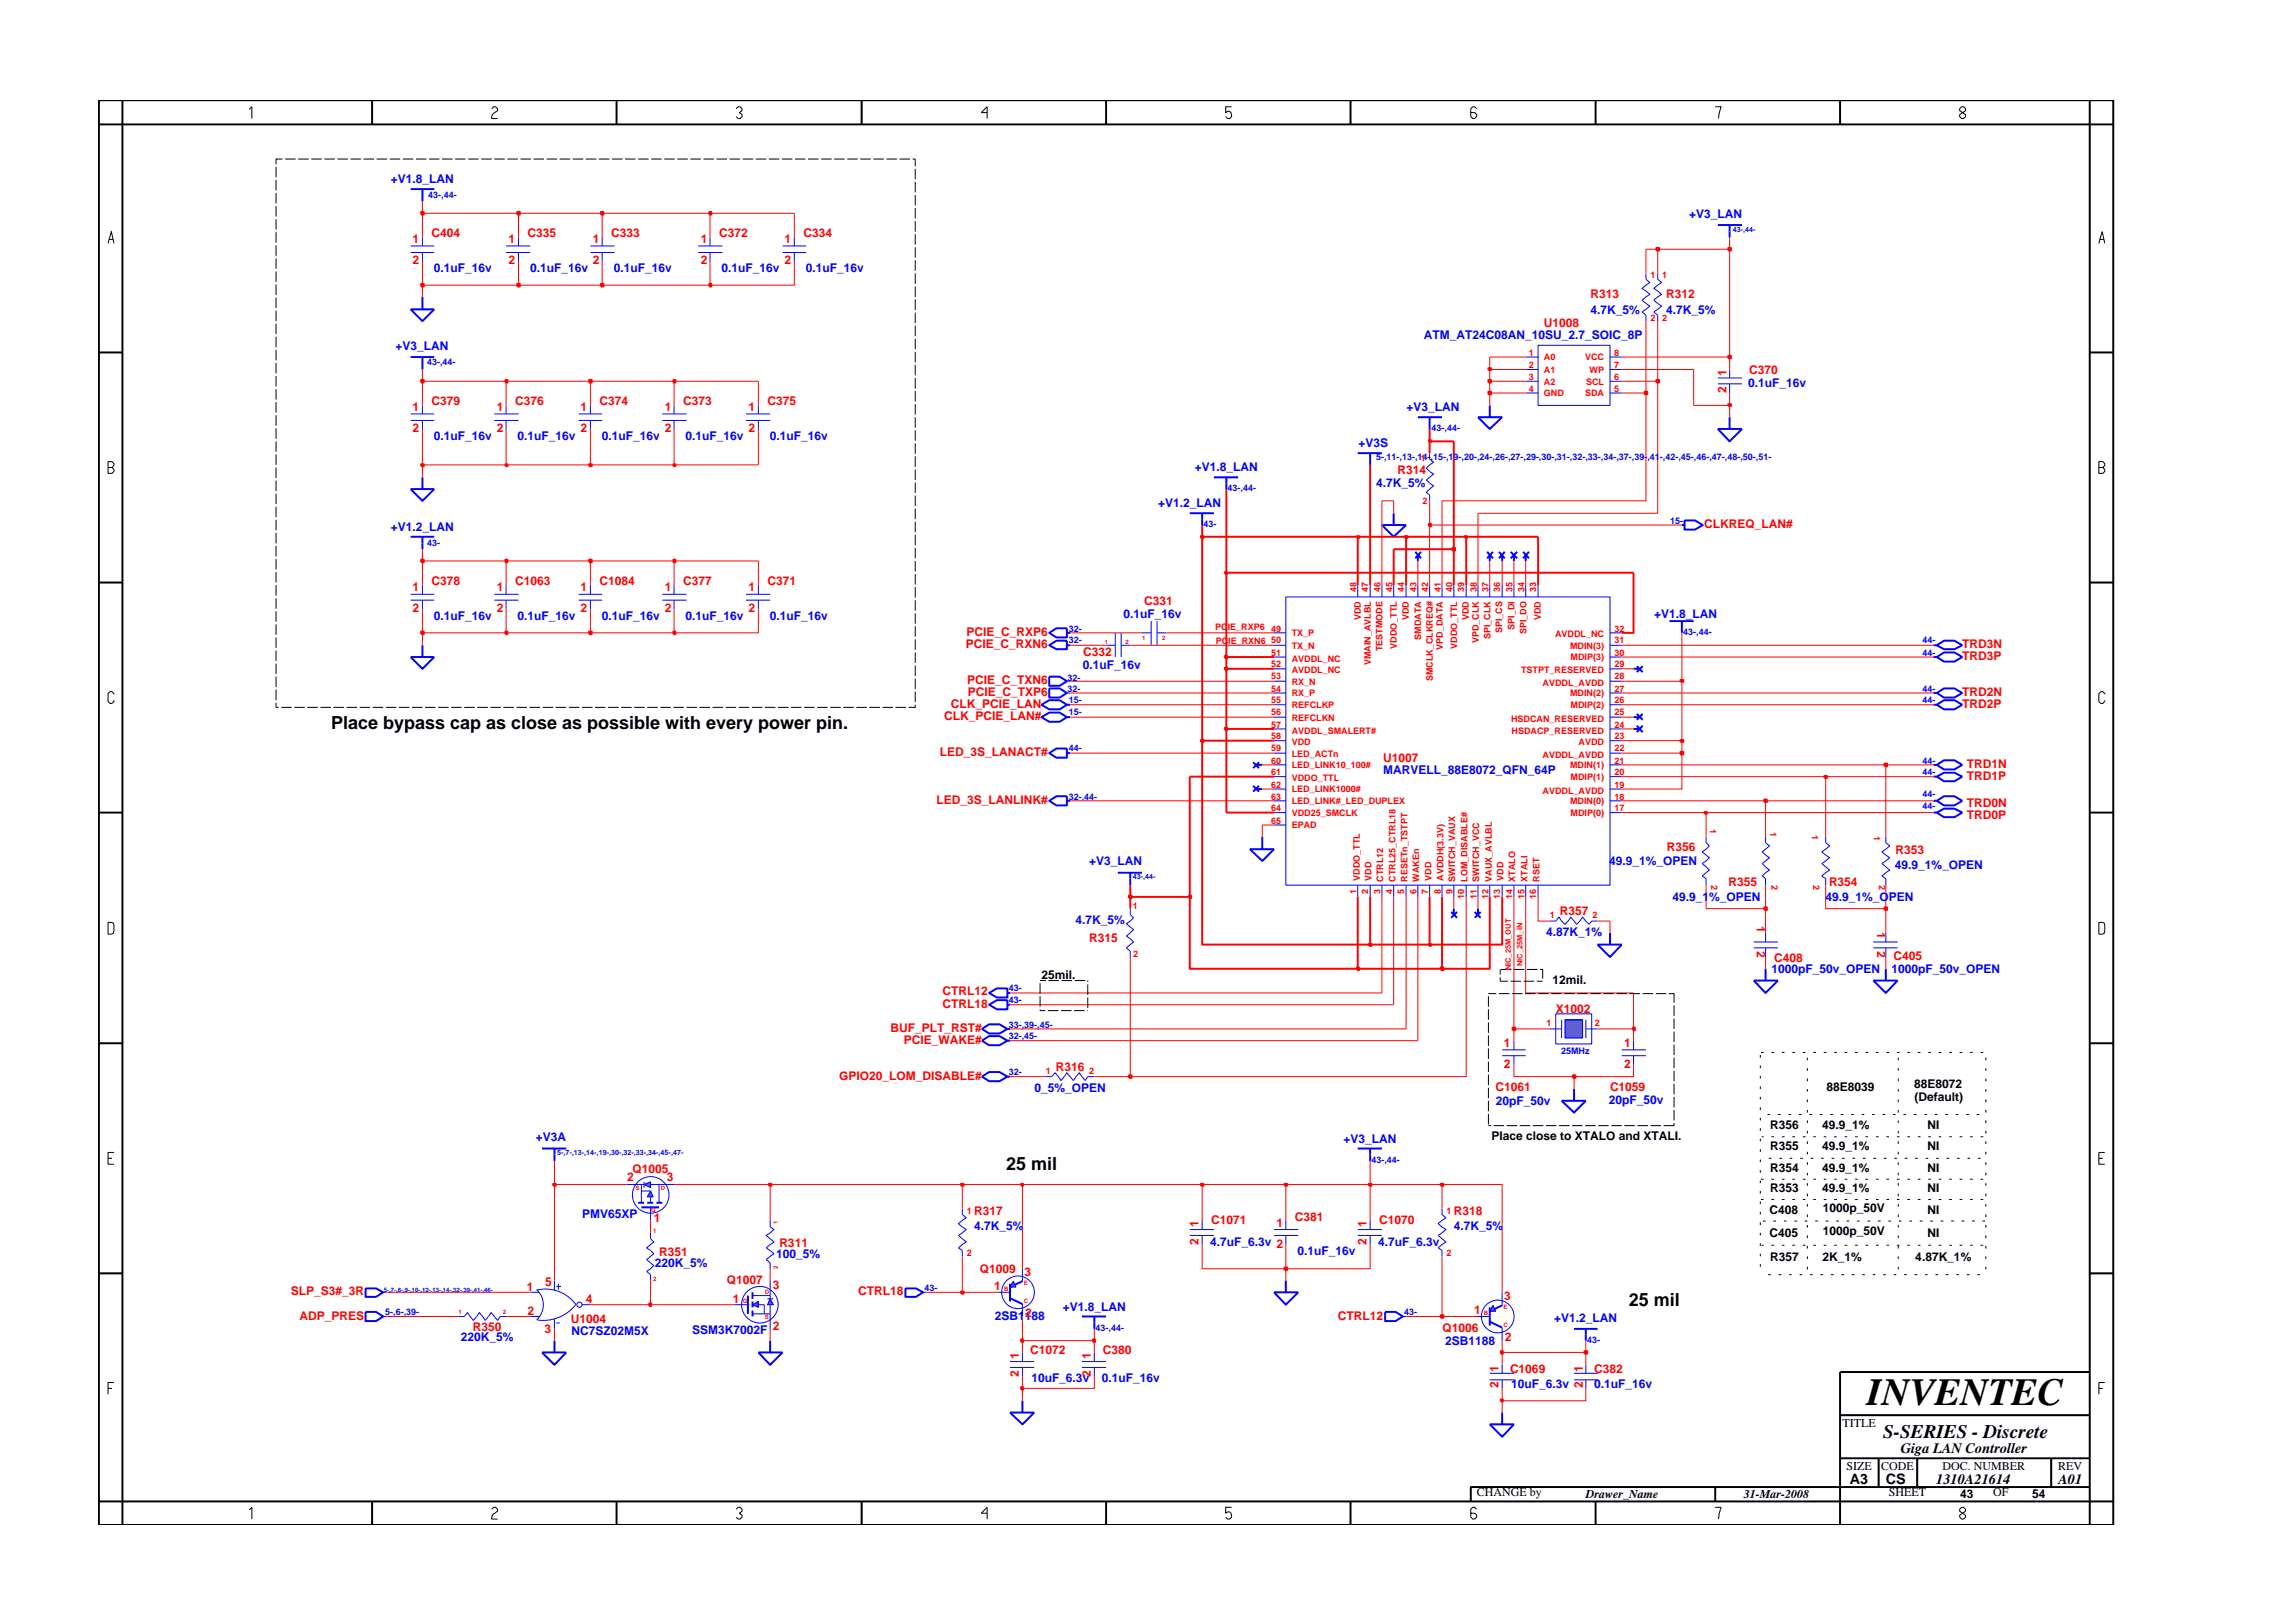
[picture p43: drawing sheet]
<svg xmlns="http://www.w3.org/2000/svg" width="297mm" height="210mm" viewBox="0 0 297 210" stroke-linecap="round" stroke-linejoin="round" font-family="sans-serif">
<defs><g id="words">
<text font-size="5" x="241.8" y="182">INVENTEC</text>
<text font-size="2.5" x="244" y="186.3">S-SERIES - Discrete</text>
<g font-size="2.3">
<text x="42.9" y="94.5">Place bypass cap as close as possible with every power pin.</text>
<text x="130.3" y="151.6">25 mil</text>
<text x="211" y="169.2">25 mil</text>
</g>
<g font-size="1.9">
<text x="246.2" y="188.2">Giga LAN Controller</text>
<text x="239.6" y="192.2">A3</text>
<text x="244.3" y="192.3">CS</text>
<text x="250.8" y="192.2">1310A21614</text>
<text x="266.6" y="192.2">A01</text>
</g>
<g font-size="1.6" fill="#00f">
<text x="50.6" y="23.7">+V1.8_LAN</text>
<text x="218.8" y="28.2">+V3_LAN</text>
<text x="56.2" y="35.2">0.1uF_16v</text>
<text x="68.7" y="35.2">0.1uF_16v</text>
<text x="79.5" y="35.2">0.1uF_16v</text>
<text x="93.5" y="35.2">0.1uF_16v</text>
<text x="104.4" y="35.2">0.1uF_16v</text>
<text x="206" y="40.7">4.7K_5%</text>
<text x="215.8" y="40.7">4.7K_5%</text>
<text x="51.2" y="45.3">+V3_LAN</text>
<text x="184.4" y="44">ATM_AT24C08AN_10SU_2.7_SOIC_8P</text>
<text x="182.2" y="53.3">+V3_LAN</text>
<text x="226.5" y="50.1">0.1uF_16v</text>
<text x="56.2" y="57">0.1uF_16v</text>
<text x="67.1" y="57">0.1uF_16v</text>
<text x="78" y="57">0.1uF_16v</text>
<text x="88.8" y="57">0.1uF_16v</text>
<text x="99.7" y="57">0.1uF_16v</text>
<text x="176" y="57.9">+V3S</text>
<text x="150" y="65.7">+V1.2_LAN</text>
<text x="154.8" y="61.1">+V1.8_LAN</text>
<text x="178.3" y="63.1">4.7K_5%</text>
<text x="50.6" y="68.8">+V1.2_LAN</text>
<text x="56.2" y="80.3">0.1uF_16v</text>
<text x="67.1" y="80.3">0.1uF_16v</text>
<text x="78" y="80.3">0.1uF_16v</text>
<text x="88.8" y="80.3">0.1uF_16v</text>
<text x="99.7" y="80.3">0.1uF_16v</text>
<text x="145.5" y="80">0.1uF_16v</text>
<text x="214.3" y="80">+V1.8_LAN</text>
<text x="140.3" y="86.6">0.1uF_16v</text>
<text x="179.2" y="100.3">MARVELL_88E8072_QFN_64P</text>
<text x="141.1" y="112.1">+V3_LAN</text>
<text x="208.5" y="112">49.9_1%_OPEN</text>
<text x="245.5" y="112.6">49.9_1%_OPEN</text>
<text x="139.3" y="119.6">4.7K_5%</text>
<text x="216.7" y="116.8">49.9_1%_OPEN</text>
<text x="236.5" y="116.8">49.9_1%_OPEN</text>
<text x="200.3" y="121.3">4.87K_1%</text>
<text x="229.5" y="126">1000pF_50v_OPEN</text>
<text x="245" y="126">1000pF_50v_OPEN</text>
<text x="134" y="141.4">0_5%_OPEN</text>
<text x="193.8" y="143.1">20pF_50v</text>
<text x="208.4" y="143">20pF_50v</text>
<text x="69.4" y="147.8">+V3A</text>
<text x="174.1" y="148">+V3_LAN</text>
<text x="75.4" y="157.7">PMV65XP</text>
<text x="126.2" y="159.3">4.7K_5%</text>
<text x="156.8" y="161.5">4.7uF_6.3v 2</text>
<text x="178.5" y="161.5">4.7uF_6.3v</text>
<text x="188.3" y="159.3">4.7K_5%</text>
<text x="84.8" y="164.2">220K_5%</text>
<text x="100.6" y="163">100_5%</text>
<text x="168.1" y="162.6">0.1uF_16v</text>
<text x="59.7" y="173.8">220K_5%</text>
<text x="74" y="173">NC7SZ02M5X</text>
<text x="89.7" y="172.8">SSM3K7002F</text>
<text x="128.9" y="171">2SB1188</text>
<text x="137.7" y="169.8">+V1.8_LAN</text>
<text x="201.3" y="171.3">+V1.2_LAN</text>
<text x="133.6" y="179.1">10uF_6.3v</text>
<text x="142.7" y="179.1">0.1uF_16v</text>
<text x="187.2" y="174.2">2SB1188</text>
<text x="195.7" y="179.8">10uF_6.3v</text>
<text x="206.5" y="179.8">0.1uF_16v</text>
</g>
<g font-size="1.6" fill="#f00">
<text x="53.4" y="31.5">1</text>
<text x="53.4" y="34.2">2</text>
<text x="55.9" y="30.7">C404</text>
<text x="65.9" y="31.5">1</text>
<text x="65.9" y="34.2">2</text>
<text x="68.4" y="30.7">C335</text>
<text x="76.8" y="31.5">1</text>
<text x="76.8" y="34.2">2</text>
<text x="79.2" y="30.7">C333</text>
<text x="90.8" y="31.5">1</text>
<text x="90.8" y="34.2">2</text>
<text x="93.2" y="30.7">C372</text>
<text x="101.6" y="31.5">1</text>
<text x="101.6" y="34.2">2</text>
<text x="104.1" y="30.7">C334</text>
<text x="206" y="38.6">R313</text>
<text x="215.8" y="38.6">R312</text>
<text x="200" y="42.4">U1008</text>
<text x="53.4" y="53.3">1</text>
<text x="55.9" y="52.5">C379</text>
<text x="64.4" y="53.3">1</text>
<text x="66.7" y="52.5">C376</text>
<text x="75.2" y="53.3">1</text>
<text x="77.7" y="52.5">C374</text>
<text x="86.1" y="53.3">1</text>
<text x="88.5" y="52.5">C373</text>
<text x="97" y="53.3">1</text>
<text x="99.4" y="52.5">C375</text>
<text x="223.7" y="50.9" transform="rotate(-90 223.7 50.9)">2</text>
<text x="223.7" y="48.7" transform="rotate(-90 223.7 48.7)">1</text>
<text x="226.6" y="48.5">C370</text>
<text x="53.4" y="56">2</text>
<text x="64.4" y="56">2</text>
<text x="75.2" y="56">2</text>
<text x="86.1" y="56">2</text>
<text x="97" y="56">2</text>
<text x="181.1" y="61.4">R314</text>
<text x="220.8" y="68.4">CLKREQ_LAN#</text>
<text x="53.4" y="76.6">1</text>
<text x="55.9" y="75.8">C378</text>
<text x="64.4" y="76.6">1</text>
<text x="66.7" y="75.8">C1063</text>
<text x="75.2" y="76.6">1</text>
<text x="77.7" y="75.8">C1084</text>
<text x="86.1" y="76.6">1</text>
<text x="88.5" y="75.8">C377</text>
<text x="97" y="76.6">1</text>
<text x="99.4" y="75.8">C371</text>
<text x="53.4" y="79.3">2</text>
<text x="64.4" y="79.3">2</text>
<text x="75.2" y="79.3">2</text>
<text x="86.1" y="79.3">2</text>
<text x="97" y="79.3">2</text>
<text x="125.1" y="83.9">PCIE_C_RXN6</text>
<text x="125.2" y="82.4">PCIE_C_RXP6</text>
<text x="148.2" y="78.3">C331</text>
<text x="254.2" y="83.9">TRD3N</text>
<text x="125.3" y="88.6">PCIE_C_TXN6</text>
<text x="140.3" y="84.9">C332</text>
<text x="254.2" y="85.5">TRD3P</text>
<text x="122.3" y="93.2">CLK_PCIE_LAN#</text>
<text x="123.2" y="91.7">CLK_PCIE_LAN</text>
<text x="125.4" y="90.2">PCIE_C_TXP6</text>
<text x="254.2" y="90.2">TRD2N</text>
<text x="254.2" y="91.7">TRD2P</text>
<text x="121.8" y="97.9">LED_3S_LANACT#</text>
<text x="179.2" y="98.7">U1007</text>
<text x="254.8" y="99.5">TRD1N</text>
<text x="254.8" y="101">TRD1P</text>
<text x="121.3" y="104.2">LED_3S_LANLINK#</text>
<text x="254.8" y="104.6">TRD0N</text>
<text x="254.8" y="106.1">TRD0P</text>
<text x="215.9" y="110.2">R356</text>
<text x="245.6" y="110.7">R353</text>
<text x="202" y="118.5">R357</text>
<text x="223.9" y="114.8">R355</text>
<text x="227.6" y="120" transform="rotate(90 227.6 120)">1</text>
<text x="236.9" y="114.8">R354</text>
<text x="141.1" y="122">R315</text>
<text x="227.6" y="123.2" transform="rotate(90 227.6 123.2)">2</text>
<text x="229.8" y="124.7">C408</text>
<text x="243.2" y="120.7" transform="rotate(90 243.2 120.7)">1</text>
<text x="243.2" y="123.2" transform="rotate(90 243.2 123.2)">2</text>
<text x="245.3" y="124.4">C405</text>
<text x="122.1" y="130.6">CTRL18</text>
<text x="122.1" y="129">CTRL12</text>
<text x="201.5" y="131.2">X1002</text>
<text x="115.4" y="133.7">BUF_PLT_RST#</text>
<text x="117.1" y="135.2">PCIE_WAKE#</text>
<text x="194.8" y="135.6">1</text>
<text x="210.4" y="135.6">1</text>
<text x="108.7" y="139.9">GPIO20_LOM_DISABLE#</text>
<text x="136.8" y="138.7">R316</text>
<text x="193.7" y="141.4">C1061</text>
<text x="194.8" y="138.4">2</text>
<text x="208.6" y="141.4">C1059</text>
<text x="210.4" y="138.4">2</text>
<text x="81.2" y="153">2</text>
<text x="81.9" y="152">Q1005</text>
<text x="86.4" y="153">3</text>
<text x="84.7" y="158.2">1</text>
<text x="101" y="161.6">R311</text>
<text x="126.2" y="157.3">R317</text>
<text x="155.3" y="161.2" transform="rotate(-90 155.3 161.2)">2</text>
<text x="155.3" y="159" transform="rotate(-90 155.3 159)">1</text>
<text x="156.9" y="158.5">C1071</text>
<text x="165.4" y="158.9">1</text>
<text x="167.8" y="158.2">C381</text>
<text x="177" y="161.2" transform="rotate(-90 177 161.2)">2</text>
<text x="177" y="159" transform="rotate(-90 177 159)">1</text>
<text x="178.7" y="158.5">C1070</text>
<text x="188.3" y="157.3">R318</text>
<text x="37.7" y="167.8">SLP_S3#_3R</text>
<text x="68.3" y="167.2">1</text>
<text x="70.6" y="166.7">5</text>
<text x="85.4" y="162.7">R351</text>
<text x="94.2" y="166.3">Q1007</text>
<text x="100.1" y="167">3</text>
<text x="111.2" y="167.8">CTRL18</text>
<text x="126.9" y="165">Q1009</text>
<text x="128.8" y="167.1">1</text>
<text x="132.7" y="165.3">3</text>
<text x="38.8" y="171">ADP_PRES</text>
<text x="61.2" y="172.4">R350</text>
<text x="68.3" y="170.4">2</text>
<text x="70.5" y="172.7">3</text>
<text x="73.9" y="171.4">U1004</text>
<text x="75.9" y="168.9">4</text>
<text x="94.9" y="168.9">1</text>
<text x="100.1" y="172.2">2</text>
<text x="132.8" y="170.6">2</text>
<text x="173.3" y="171">CTRL12</text>
<text x="186.9" y="172.6">Q1006</text>
<text x="191" y="170.2">1</text>
<text x="194.8" y="168.4">3</text>
<text x="194.9" y="173.8">2</text>
<text x="132" y="178.3" transform="rotate(-90 132 178.3)">2</text>
<text x="132" y="176.1" transform="rotate(-90 132 176.1)">1</text>
<text x="133.5" y="175.4">C1072</text>
<text x="141.3" y="178.3" transform="rotate(-90 141.3 178.3)">2</text>
<text x="141.3" y="176.1" transform="rotate(-90 141.3 176.1)">1</text>
<text x="142.9" y="175.4">C380</text>
<text x="194.1" y="179.9" transform="rotate(-90 194.1 179.9)">2</text>
<text x="194.1" y="177.7" transform="rotate(-90 194.1 177.7)">1</text>
<text x="195.6" y="177.8">C1069</text>
<text x="205" y="179.9" transform="rotate(-90 205 179.9)">2</text>
<text x="205" y="177.7" transform="rotate(-90 205 177.7)">1</text>
<text x="206.5" y="177.8">C382</text>
</g>
<g font-size="1.6">
<text x="134.9" y="126.8">25mil.</text>
<text x="201.1" y="127.5">12mil.</text>
<text x="236.6" y="141.3">88E8039</text>
<text x="248" y="141">88E8072</text>
<text x="248" y="142.7">(Default)</text>
<text x="193.2" y="147.7">Place close to XTALO and XTALI.</text>
<text x="229.3" y="148.9">R355</text>
<text x="229.3" y="146.3">R356</text>
<text x="236.1" y="148.9">49.9_1%</text>
<text x="236.1" y="146.3">49.9_1%</text>
<text x="249.7" y="146.3">NI</text>
<text x="249.7" y="148.9">NI</text>
<text x="229.3" y="151.8">R354</text>
<text x="229.3" y="154.4">R353</text>
<text x="236.1" y="151.8">49.9_1%</text>
<text x="236.1" y="154.4">49.9_1%</text>
<text x="249.7" y="151.8">NI</text>
<text x="249.7" y="154.4">NI</text>
<text x="229.2" y="157.2">C408</text>
<text x="229.2" y="160.2">C405</text>
<text x="236.1" y="157.1">1000p_50V</text>
<text x="236.1" y="160">1000p_50V</text>
<text x="249.7" y="160.2">NI</text>
<text x="249.7" y="157.2">NI</text>
<text x="229.3" y="163.3">R357</text>
<text x="236.1" y="163.3">2K_1%</text>
<text x="248.1" y="163.3">4.87K_1%</text>
<text x="238.7" y="184.8">TITLE</text>
<text x="239.2" y="190.4">SIZE</text>
<text x="243.7" y="190.4">CODE</text>
<text x="251.6" y="190.4">DOC. NUMBER</text>
<text x="266.6" y="190.4">REV</text>
<text x="191.3" y="193.9">CHANGE by</text>
<text x="205.4" y="194.1">Drawer_Name</text>
<text x="225.9" y="194.1">31-Mar-2008</text>
<text x="244.7" y="193.9">SHEET</text>
<text x="253.9" y="194.1">43</text>
<text x="258.2" y="193.9">OF</text>
<text x="263.3" y="194.1">54</text>
</g>
<g font-size="1.2" fill="#00f">
<text x="55.5" y="25.7">43-,44-</text>
<text x="55.3" y="47.3">43-,44-</text>
<text x="178.3" y="59.6">5-,11-,13-,14-,15-,19-,20-,24-,26-,27-,29-,30-,31-,32-,33-,34-,37-,39-,41-,42-,45-,46-,47-,48-,50-,51-</text>
<text x="185.4" y="55.9">43-,44-</text>
<text x="159" y="63.6">43-,44-</text>
<text x="55.3" y="70.7">43-</text>
<text x="155.9" y="68.3">43-</text>
<text x="216.4" y="67.8">15-</text>
<text x="138.5" y="83.3">32-</text>
<text x="138.5" y="81.8">32-</text>
<text x="218" y="82.3">43-,44-</text>
<text x="249" y="83.3">44-</text>
<text x="138.3" y="88.2">32-</text>
<text x="138.3" y="89.7">32-</text>
<text x="249" y="84.9">44-</text>
<text x="249" y="89.6">44-</text>
<text x="138.5" y="92.7">15-</text>
<text x="138.5" y="91.1">15-</text>
<text x="249" y="91.1">44-</text>
<text x="138.5" y="97.3">44-</text>
<text x="249" y="98.9">44-</text>
<text x="249" y="100.4">44-</text>
<text x="138.5" y="103.6">32-,44-</text>
<text x="249" y="103.3">44-</text>
<text x="249" y="104.8">44-</text>
<text x="130.7" y="130">43-</text>
<text x="130.7" y="128.4">43-</text>
<text x="130.7" y="134.6">32-,45-</text>
<text x="130.7" y="133.1">33-,39-,45-</text>
<text x="202.2" y="136.6">25MHz</text>
<text x="130.7" y="139.3">32-</text>
<text x="177.7" y="150.7">43-,44-</text>
<text x="119.7" y="167.2">43-</text>
<text x="49.9" y="170.4">5-,6-,39-</text>
<text x="141.9" y="172.4">43-,44-</text>
<text x="181.9" y="170.4">43-</text>
<text x="205.6" y="174">43-</text>
</g>
<g font-size="1.2" fill="#f00">
<text x="213.8" y="36">1</text>
<text x="213.8" y="41.6">2</text>
<text x="215.3" y="36">1</text>
<text x="215.3" y="41.6">2</text>
<text x="198.1" y="46.1">1</text>
<text x="198.1" y="47.6">2</text>
<text x="200" y="46.7">A0</text>
<text x="205.3" y="46.7">VCC</text>
<text x="209.1" y="46.1">8</text>
<text x="209.1" y="47.6">7</text>
<text x="198.1" y="49.2">3</text>
<text x="198.1" y="50.7">4</text>
<text x="200" y="48.3">A1</text>
<text x="200" y="49.8">A2</text>
<text x="200" y="51.4">GND</text>
<text x="205.3" y="51.4">SDA</text>
<text x="205.5" y="49.8">SCL</text>
<text x="205.9" y="48.3">WP</text>
<text x="209.1" y="49.2">6</text>
<text x="209.1" y="50.7">5</text>
<text x="184" y="59.7">1</text>
<text x="184.3" y="65.3">2</text>
<text x="175.7" y="76.7" transform="rotate(-90 175.7 76.7)">48</text>
<text x="177.2" y="76.7" transform="rotate(-90 177.2 76.7)">47</text>
<text x="178.8" y="76.7" transform="rotate(-90 178.8 76.7)">46</text>
<text x="180.4" y="76.7" transform="rotate(-90 180.4 76.7)">45</text>
<text x="181.9" y="76.7" transform="rotate(-90 181.9 76.7)">44</text>
<text x="183.5" y="76.7" transform="rotate(-90 183.5 76.7)">43</text>
<text x="185" y="76.7" transform="rotate(-90 185 76.7)">42</text>
<text x="186.6" y="76.7" transform="rotate(-90 186.6 76.7)">41</text>
<text x="188.2" y="76.7" transform="rotate(-90 188.2 76.7)">40</text>
<text x="189.7" y="76.7" transform="rotate(-90 189.7 76.7)">39</text>
<text x="191.3" y="76.7" transform="rotate(-90 191.3 76.7)">38</text>
<text x="192.8" y="76.7" transform="rotate(-90 192.8 76.7)">37</text>
<text x="194.3" y="76.7" transform="rotate(-90 194.3 76.7)">36</text>
<text x="195.9" y="76.7" transform="rotate(-90 195.9 76.7)">35</text>
<text x="197.5" y="76.7" transform="rotate(-90 197.5 76.7)">34</text>
<text x="199" y="76.7" transform="rotate(-90 199 76.7)">33</text>
<text x="157.4" y="81.7">PCIE_RXP6</text>
<text x="157.5" y="83.4">PCIE_RXN6</text>
<text x="164.7" y="83.3">50</text>
<text x="164.7" y="81.8">49</text>
<text x="167.3" y="82.4">TX_P</text>
<text x="176.3" y="80.4" transform="rotate(-90 176.3 80.4)">VDD</text>
<text x="182.5" y="80.4" transform="rotate(-90 182.5 80.4)">VDD</text>
<text x="184.1" y="82.9" transform="rotate(-90 184.1 82.9)">SMDATA</text>
<text x="190.3" y="80.4" transform="rotate(-90 190.3 80.4)">VDD</text>
<text x="191.6" y="83.4" transform="rotate(-90 191.6 83.4)">VPD_CLK</text>
<text x="193.1" y="82.8" transform="rotate(-90 193.1 82.8)">SPI_CLK</text>
<text x="194.6" y="82.1" transform="rotate(-90 194.6 82.1)">SPI_CS</text>
<text x="196.2" y="81.6" transform="rotate(-90 196.2 81.6)">SPI_DI</text>
<text x="197.7" y="82.2" transform="rotate(-90 197.7 82.2)">SPI_DO</text>
<text x="199.6" y="80.4" transform="rotate(-90 199.6 80.4)">VDD</text>
<text x="201.5" y="82.6">AVDDL_NC</text>
<text x="209.2" y="81.8">32</text>
<text x="209.2" y="83.3">31</text>
<text x="164.7" y="84.9">51</text>
<text x="164.7" y="86.5">52</text>
<text x="164.7" y="88">53</text>
<text x="164.7" y="89.6">54</text>
<text x="167.3" y="84">TX_N</text>
<text x="167.3" y="85.7">AVDDL_NC</text>
<text x="167.3" y="87.2">AVDDL_NC</text>
<text x="167.3" y="88.7">RX_N</text>
<text x="177.6" y="86.2" transform="rotate(-90 177.6 86.2)">VMAIN_AVLBL</text>
<text x="179.1" y="84.4" transform="rotate(-90 179.1 84.4)">TESTMODE</text>
<text x="181" y="84.1" transform="rotate(-90 181 84.1)">VDDO_TTL</text>
<text x="185.6" y="88.3" transform="rotate(-90 185.6 88.3)">SMCLK_CLKREQ#</text>
<text x="186.9" y="84.2" transform="rotate(-90 186.9 84.2)">VPD_DATA</text>
<text x="188.8" y="84.1" transform="rotate(-90 188.8 84.1)">VDDO_TTL</text>
<text x="197.1" y="87.2">TSTPT_RESERVED</text>
<text x="199.8" y="88.8">AVDDL_AVDD</text>
<text x="203.4" y="84">MDIN(3)</text>
<text x="203.5" y="85.6">MDIP(3)</text>
<text x="209.2" y="88">28</text>
<text x="209.2" y="86.5">29</text>
<text x="209.2" y="89.6">27</text>
<text x="209.2" y="84.9">30</text>
<text x="164.7" y="94.3">57</text>
<text x="164.7" y="92.7">56</text>
<text x="164.7" y="91.1">55</text>
<text x="164.7" y="95.8">58</text>
<text x="167.3" y="95">AVDDL_SMALERT#</text>
<text x="167.3" y="90.2">RX_P</text>
<text x="167.3" y="93.3">REFCLKN</text>
<text x="167.3" y="91.7">REFCLKP</text>
<text x="195.8" y="93.5">HSDCAN_RESERVED</text>
<text x="195.8" y="95">HSDACP_RESERVED</text>
<text x="203.4" y="90.2">MDIN(2)</text>
<text x="203.5" y="91.7">MDIP(2)</text>
<text x="209.2" y="95.8">23</text>
<text x="209.2" y="94.3">24</text>
<text x="209.2" y="92.7">25</text>
<text x="209.2" y="91.1">26</text>
<text x="164.7" y="97.3">59</text>
<text x="164.7" y="98.9">60</text>
<text x="164.7" y="100.4">61</text>
<text x="167.3" y="98">LED_ACTn</text>
<text x="167.3" y="99.5">LED_LINK10_100#</text>
<text x="167.3" y="96.5">VDD</text>
<text x="167.3" y="101.2">VDDO_TTL</text>
<text x="199.8" y="98.2">AVDDL_AVDD</text>
<text x="203.4" y="99.5">MDIN(1)</text>
<text x="203.5" y="101.1">MDIP(1)</text>
<text x="204.5" y="96.5">AVDD</text>
<text x="209.2" y="97.3">22</text>
<text x="209.2" y="98.9">21</text>
<text x="209.2" y="100.4">20</text>
<text x="164.7" y="106.7">65</text>
<text x="164.7" y="105.1">64</text>
<text x="164.7" y="103.6">63</text>
<text x="164.7" y="102.1">62</text>
<text x="167.3" y="107.3">EPAD</text>
<text x="167.3" y="104.2">LED_LINK#_LED_DUPLEX</text>
<text x="167.3" y="105.7">VDD25_SMCLK</text>
<text x="167.3" y="102.7">LED_LINK1000#</text>
<text x="199.8" y="102.8">AVDDL_AVDD</text>
<text x="203.4" y="104.2">MDIN(0)</text>
<text x="203.5" y="105.7">MDIP(0)</text>
<text x="209.2" y="103.6">18</text>
<text x="209.2" y="105.1">17</text>
<text x="209.2" y="102.1">19</text>
<text x="221.5" y="107.4" transform="rotate(90 221.5 107.4)">1</text>
<text x="229.3" y="107.8" transform="rotate(90 229.3 107.8)">1</text>
<text x="234.7" y="108.2" transform="rotate(90 234.7 108.2)">1</text>
<text x="242.8" y="108.3" transform="rotate(90 242.8 108.3)">1</text>
<text x="146.8" y="117.7">1</text>
<text x="175.7" y="115.8" transform="rotate(-90 175.7 115.8)">1</text>
<text x="176.1" y="114.1" transform="rotate(-90 176.1 114.1)">VDDO_TTL</text>
<text x="177.2" y="115.8" transform="rotate(-90 177.2 115.8)">2</text>
<text x="177.7" y="114.1" transform="rotate(-90 177.7 114.1)">VDD</text>
<text x="178.8" y="115.8" transform="rotate(-90 178.8 115.8)">3</text>
<text x="179.2" y="114.2" transform="rotate(-90 179.2 114.2)">CTRL12</text>
<text x="180.4" y="115.8" transform="rotate(-90 180.4 115.8)">4</text>
<text x="180.8" y="114.2" transform="rotate(-90 180.8 114.2)">CTRL25_CTRL18</text>
<text x="181.9" y="115.8" transform="rotate(-90 181.9 115.8)">5</text>
<text x="182.3" y="114.2" transform="rotate(-90 182.3 114.2)">RESETn_TSTPT</text>
<text x="183.5" y="115.8" transform="rotate(-90 183.5 115.8)">6</text>
<text x="183.8" y="114.2" transform="rotate(-90 183.8 114.2)">WAKEn</text>
<text x="185" y="115.8" transform="rotate(-90 185 115.8)">7</text>
<text x="185.4" y="114.1" transform="rotate(-90 185.4 114.1)">VDD</text>
<text x="186.6" y="115.8" transform="rotate(-90 186.6 115.8)">8</text>
<text x="187" y="114.1" transform="rotate(-90 187 114.1)">AVDDH(3.3V)</text>
<text x="188.2" y="115.8" transform="rotate(-90 188.2 115.8)">9</text>
<text x="188.5" y="114.2" transform="rotate(-90 188.5 114.2)">SWITCH_VAUX</text>
<text x="189.7" y="116.5" transform="rotate(-90 189.7 116.5)">10</text>
<text x="190.1" y="114.2" transform="rotate(-90 190.1 114.2)">LOM_DISABLE#</text>
<text x="191.3" y="116.5" transform="rotate(-90 191.3 116.5)">11</text>
<text x="191.6" y="114.2" transform="rotate(-90 191.6 114.2)">SWITCH_VCC</text>
<text x="192.8" y="116.5" transform="rotate(-90 192.8 116.5)">12</text>
<text x="193.2" y="114.2" transform="rotate(-90 193.2 114.2)">VAUX_AVLBL</text>
<text x="194.3" y="116.5" transform="rotate(-90 194.3 116.5)">13</text>
<text x="194.8" y="114.1" transform="rotate(-90 194.8 114.1)">VDD</text>
<text x="195.9" y="116.5" transform="rotate(-90 195.9 116.5)">14</text>
<text x="196.3" y="114.2" transform="rotate(-90 196.3 114.2)">XTALO</text>
<text x="197.5" y="116.5" transform="rotate(-90 197.5 116.5)">15</text>
<text x="197.9" y="114.2" transform="rotate(-90 197.9 114.2)">XTALI</text>
<text x="199" y="116.5" transform="rotate(-90 199 116.5)">16</text>
<text x="199.4" y="114.2" transform="rotate(-90 199.4 114.2)">RSET</text>
<text x="200.8" y="118.9">1</text>
<text x="206.3" y="118.9">2</text>
<text x="221.7" y="114.7" transform="rotate(90 221.7 114.7)">2</text>
<text x="229.5" y="114.7" transform="rotate(90 229.5 114.7)">2</text>
<text x="234.9" y="114.7" transform="rotate(90 234.9 114.7)">2</text>
<text x="243.4" y="114.7" transform="rotate(90 243.4 114.7)">2</text>
<text x="146.8" y="124">2</text>
<text x="200.3" y="132.9">1</text>
<text x="206.6" y="132.9">2</text>
<text x="135.5" y="139.1">1</text>
<text x="141.1" y="139.1">2</text>
<text x="125.3" y="157.3">1</text>
<text x="187.4" y="157.3">1</text>
<text x="125.3" y="162.8">2</text>
<text x="187.4" y="162.8">2</text>
</g>
<g font-size="1" fill="#f00">
<text x="195.7" y="125.7" transform="rotate(-90 195.7 125.7)">NIC_25M_OUT</text>
<text x="197.2" y="125.2" transform="rotate(-90 197.2 125.2)">NIC_25M_IN</text>
</g>
<g font-size=".9" fill="#00f">
<text x="224.5" y="30">43-,44-</text>
<text x="146.8" y="113.9">43-,44-</text>
<text x="72.2" y="149.7">5-,7-,13-,14-,19-,30-,32-,33-,34-,45-,47-</text>
</g>
<g font-size=".8" fill="#f00">
<text x="143.1" y="83.4">1</text>
<text x="145.8" y="83.4">2</text>
<text x="147.9" y="82.9">1</text>
<text x="150.6" y="82.9">2</text>
<text x="82.3" y="154.2">S</text>
<text x="85.6" y="154.2">D</text>
<text x="84.4" y="157">G</text>
<text x="84.6" y="159.7">1</text>
<text x="100.8" y="158.5" transform="rotate(-90 100.8 158.5)">1</text>
<text x="84.6" y="165.9">2</text>
<text x="99.1" y="167.6">D</text>
<text x="100.8" y="164.4" transform="rotate(-90 100.8 164.4)">2</text>
<text x="130.1" y="167.3">B</text>
<text x="132.6" y="166.5">E</text>
<text x="59.4" y="170.2">1</text>
<text x="65.1" y="170.2">2</text>
<text x="96.2" y="168.8">G</text>
<text x="99.1" y="170.8">S</text>
<text x="132.6" y="168.8">C</text>
<text x="192.2" y="170.3">B</text>
<text x="194.8" y="171.9">C</text>
<text x="194.8" y="169.6">E</text>
</g>
<text font-size=".8" fill="#00f" x="49.7" y="167.4">5-,7-,8-,9-,10-,12-,13-,14-,32-,39-,41-,46-</text>
</g></defs>
<g fill="none" stroke="#00f" stroke-width=".25">
<path d="M53.2 24.5h3M54.7 24.5v1.6M175.9 58.7h3.1M177.5 58.7v1.5M154.1 66.5h3.2M155.7 66.5v1.5M179 68h3.1l-1.6 1.5zM180.5 66.5v1.5M194.2 71.5l.7 .8M194.6 71.9v.8M194.9 71.5l-.7 .8M195.7 71.5l.8 .8"/>
<path d="M196.1 71.9v.8M196.5 71.5l-.8 .8M197.3 71.5l.8 .8M197.6 71.9v.8M198.1 71.5l-.8 .8M135.9 89.2h1.4l.9 .6-.9 .6h-1.4zM135.9 83.6l.9-.6h1.4v1.1h-1.4zM135.9 82l.9-.6h1.4v1.2h-1.4zM138.2 83.6h.4M138.2 82h.4M250.5 99.1h.4M250.9 99.1l.9-.6h1.4l1 .6-1 .6h-1.4z"/>
<path d="M250.5 103.7h.4M250.9 103.7l.9-.5h1.4l1 .5-1 .6h-1.4zM127.2 133.3l.9-.6h1.4l1 .6-1 .6h-1.4zM130.5 133.3h.3M70.2 148.8h3.1M71.8 148.8v1.6M47.4 166.9h1.3l.9 .5-.9 .6h-1.3zM98.2 175.2h3.2l-1.6 1.6zM99.8 173.7v1.5M165 167.4h3.2l-1.6 1.6zM166.6 165.9v1.5M179.4 170h1.4l.9 .5-.9 .6h-1.4z"/>
</g>
<g fill="none" stroke="#00f" stroke-width=".13">
<path d="M213.2 35.4v.8l.5 .4-1 .8 1 .7-1 .8 1 .8-1 .7 .5 .4v.8M75 53.6h3M75 54.5h3M76.5 52.5v1.1M76.5 54.5v1.1M166.6 77.3h42v37.4h-42zM175.9 75.8v1.5M177.5 75.8v1.5M179 75.8v1.5M180.5 75.8v1.5M182.1 75.8v1.5M183.7 75.8v1.5"/>
<path d="M185.2 75.8v1.5M186.8 75.8v1.5M188.3 75.8v1.5M189.9 75.8v1.5M191.5 75.8v1.5M193 75.8v1.5M194.6 75.8v1.5M196.1 75.8v1.5M197.6 75.8v1.5M199.2 75.8v1.5M138.2 89.8h.4M165 89.8h1.6"/>
<path d="M165 83.6h1.6M165 86.6h1.6M165 92.9h1.6M165 97.6h1.6M165 82h1.6M165 85.1h1.6M165 88.3h1.6M165 91.3h1.6M165 94.4h1.6M165 99.1h1.6M165 96h1.6M208.6 82h1.5"/>
<path d="M208.6 97.6h1.5M208.6 88.3h1.5M208.6 89.8h1.5M208.6 83.6h1.5M208.6 86.6h1.5M208.6 94.4h1.5M208.6 85.1h1.5M208.6 91.3h1.5M208.6 92.9h1.5M208.6 96h1.5M208.6 99.1h1.5M165 103.7h1.6"/>
<path d="M165 106.9h1.6M165 105.3h1.6M165 102.2h1.6M165 100.6h1.6M175.9 114.7v1.5M177.5 114.7v1.5M179 114.7v1.5M180.5 114.7v1.5M182.1 114.7v1.5M183.7 114.7v1.5M185.2 114.7v1.5M186.8 114.7v1.5"/>
<path d="M188.3 114.7v1.5M189.9 114.7v1.5M191.5 114.7v1.5M193 114.7v1.5M194.6 114.7v1.5M196.1 114.7v1.5M197.6 114.7v1.5M199.2 114.7v1.5M208.6 102.2h1.5M208.6 103.7h1.5M208.6 105.3h1.5M208.6 100.6h1.5"/>
<path d="M200.8 133.3h1.5M201.5 131.3h4.7v3.9h-4.7zM202.3 132.1v2.4M205.4 133.3h1.6M205.4 132.1v2.4M165 159.3h3.2M166.6 158.1v1.2M186.8 156.6v.7l.5 .5-1 .7 1 .8-1 .7 1 .9-1 .8 .5 .3v.8M49.6 167.4h.5M165 160h3.2M166.6 160v1.2M181.7 170.5h.4"/>
</g>
<path d="M202.7 132.1h2.3v2.4h-2.3z" fill="#3c3cc8"/>
<path d="M53.2 31.9h3M53.2 32.7h3M54.7 30.8v1.1M54.7 32.7v1.1M214.7 35.4v.8l.6 .4-1.1 .8 1.1 .7-1.1 .8 1.1 .8-1.1 .7 .5 .4v.8M135.5 139.5h.8l.4-.5 .7 1 .8-1 .9 1 .7-1 .8 1 .3-.5h.9M202.7 132.1h2.3v2.4h-2.3zM84.3 156.4v1.7" fill="none" stroke="#00f" stroke-width=".13"/>
<g fill="none" stroke="#00f" stroke-width=".25">
<path d="M191.5 54h3.1l-1.6 1.6zM193 52.5v1.5M222.5 55.6h3.2l-1.6 1.6zM224.1 54v1.6M135.9 97.6l.9-.6h1.4v1.2h-1.4zM138.2 97.6h.4M216.3 80.5h3.1M217.9 80.5v1.5M162.3 101.8l.8 .8M162.7 102.2h.8M163.1 101.8l-.8 .8M207 122.4h3.1l-1.5 1.6z"/>
<path d="M208.6 120.8v1.6M83.1 156.4h2.3M70.2 175.2h3.1l-1.5 1.6zM71.8 173.7v1.5"/>
</g>
<path d="M83.4 153.4l.9-.3v.8z" fill="#3c3cc8"/>
<path d="M83.4 153.4l.9-.3v.8zM83.4 153.1v.8" fill="none" stroke="#00f" stroke-width=".13"/>
<path d="M84.3 154.3l.3 .8h-.8z" fill="#3c3cc8"/>
<g fill="none" stroke="#00f" stroke-width=".13">
<path d="M65.6 32.7h3.1M65.6 31.9h3.1M67.2 30.8v1.1M67.2 32.7v1.1M85.8 53.6h3.1M85.8 54.5h3.1M87.3 52.5v1.1M87.3 54.5v1.1M197.6 46.3h1.6M197.6 49.4h1.6M197.6 47.9h1.6M197.6 50.9h1.6"/>
<path d="M199.2 44.7h9.4v7.8h-9.4zM208.6 46.3h1.5M208.6 49.4h1.5M208.6 47.9h1.5M208.6 50.9h1.5M85.8 77h3.1M85.8 77.8h3.1M87.3 75.8v1.2M87.3 77.8v1.1M143.3 83.6h1.2M144.5 82v3.1M145.2 83.6h1.2"/>
<path d="M145.2 82v3.1M147.9 82h1.2M149.1 80.5v3.1M149.9 82h1.2M149.9 80.5v3.1M194.6 136h3M194.6 136.8h3M196.1 134.8v1.2M196.1 136.8v1.2M227.2 122h3.1M227.2 122.8h3.1M228.7 120.8v1.2"/>
<path d="M228.7 122.8v1.2M81.1 153.4h2.3M83.1 154.3h1.2M83.1 153.4v2.4M84.3 154.3l.3 .8h-.8zM84.3 153.4h3M84.3 155.1v.7M85.4 153.4v2.4M99.8 158.1v.8l.5 .4-1 .7 1 .9-1 .8 1 .7-1 .8 .5 .4v.8M59.4 170.5h.7l.5-.5 .7 1.1 .8-1.1 .8 1.1 .7-1.1 .9 1.1 .3-.6h.8M119.6 167.4h.4M129.3 167.4h1.5"/>
<path d="M132.4 164.4v1.6M132.4 168.9v1.6M140.2 177.2h3.1M140.2 176.4h3.1M141.8 175.2v1.2M141.8 177.2v1.1"/>
<circle cx="84.3" cy="154.8" r="2.37"/>
<circle cx="131.9" cy="167.4" r="2.12"/>
</g>
<g fill="none" stroke="#00f" stroke-width=".25">
<path d="M54.7 38.5v1.6M222.5 29.2h3.2M224.1 29.2v1.6M53.2 40.1h3l-1.5 1.5zM157.3 61.8h3.1M158.9 61.8v1.6M183.3 71.5l.8 .8M183.7 71.9v.8M184.1 71.5l-.8 .8M217.9 68h.3M218.2 67.4h1.4l1 .6-1 .6h-1.4zM53.2 85.1h3l-1.5 1.5z"/>
<path d="M54.7 83.6v1.5M134.9 92.9l1-.6h1.4l.9 .6-.9 .6h-1.4zM138.2 92.9h.4M162.3 98.7l.8 .8M162.7 99.1h.8M163.1 98.7l-.8 .8M211.6 86.6h.9M211.6 92.9h.9M211.6 94.4h.9M212 86.3l.8 .8M212 92.5l.8 .7M212 94l.8 .9"/>
<path d="M212.8 86.3l-.8 .8M212.8 92.5l-.8 .7M212.8 94l-.8 .9M250.5 85.1h.4M250.9 85.1l.9-.6h1.4l1 .6-1 .6h-1.4zM191 118.1l.8 .8M191.5 117.7v.8M191.8 118.1l-.8 .8M250.5 105.3h.4M250.9 105.3l.9-.5h1.4l1 .5-1 .6h-1.4zM127.2 134.8l.9-.6h1.4l1 .6-1 .6h-1.4zM128.1 130.2l1-.6h1.4v1.2h-1.4z"/>
<path d="M130.5 130.2h.3M130.5 134.8h.3M227.2 127h3.1l-1.6 1.6zM228.7 125.5v1.5M82.7 155.8h.7M83.8 155.8h.8M85 155.8h.8M202.3 142.6h3.1l-1.5 1.5zM203.9 141.1v1.5M117.3 166.9h1.3l1 .5-1 .6h-1.3zM130.8 166.3v2.3M130.8 168.2l1.6 .7"/>
<path d="M132.4 166l-1.6 .7M193 184.5h3.1l-1.5 1.6zM194.6 183v1.5"/>
</g>
<path d="M131.3 166l.3 .7h-.8z" fill="#3c3cc8"/>
<g fill="none" stroke="#00f" stroke-width=".13">
<path d="M90.5 31.9h3.1M90.5 32.7h3.1M92 30.8v1.1M92 32.7v1.1M53.2 53.6h3M53.2 54.5h3M54.7 52.5v1.1M54.7 54.5v1.1M64 53.6h3.2M64 54.5h3.2M65.6 52.5v1.1M65.6 54.5v1.1"/>
<path d="M185.2 58.7v.8l.5 .4-.9 .7 .9 .8-.9 .8 .9 .7-.9 .9 .4 .3v.8M222.5 49h3.2M222.5 49.7h3.2M224.1 47.9v1.1M224.1 49.7v1.2M53.2 77h3M53.2 77.8h3M54.7 75.8v1.2M54.7 77.8v1.1M75 77h3M75 77.8h3M76.5 75.8v1.2"/>
<path d="M76.5 77.8v1.1M146.4 117.7v.8l.4 .4-.9 .8 .9 .7-.9 .9 .9 .7-.9 .8 .5 .4v.8M221 108.4v.8l.4 .4-.9 .7 .9 .8-.9 .8 .9 .8-.9 .8 .5 .3v.9M236.5 108.4v.8l.5 .4-1 .7 1 .8-1 .8 1 .8-1 .8 .5 .3v.9M244.3 108.4v.8l.5 .4-1 .7 1 .8-1 .8 1 .8-1 .8 .5 .3v.9M242.7 122.8h3.1M242.7 122h3.1M244.3 120.8v1.2M244.3 122.8v1.2M124.7 156.6v.7l.5 .5-1.1 .7 1.1 .8-1.1 .7 1.1 .9-1.1 .8 .6 .3v.8M154.1 159.3h3.2M155.7 158.1v1.2"/>
<path d="M131.3 166l.3 .7h-.8zM154.1 160h3.2M155.7 160v1.2M191.5 170.5h1.5M194.6 167.4v1.7M194.6 172v1.7"/>
<circle cx="194" cy="170.5" r="2.12"/>
</g>
<g fill="none" stroke="#00f" stroke-width=".25">
<path d="M183.7 54h3.1M185.2 54v1.6M134.9 91.3l1-.6h1.4l.9 .6-.9 .6h-1.4zM138.2 91.3h.4M250.5 91.3h.4M250.5 89.8h.4M250.9 89.8l.9-.6h1.4l1 .6-1 .6h-1.4zM250.9 91.3l.9-.6h1.4l1 .6-1 .6h-1.4zM193 169.4v2.3M193 171.2l1.6 .8M194.6 169.1l-1.6 .8M203.9 172.2h3.1"/>
<path d="M205.4 172.2v1.5M130.8 183h3.2l-1.6 1.5zM132.4 181.5v1.5"/>
</g>
<path d="M193.4 169.1l.3 .8h-.7z" fill="#3c3cc8"/>
<g fill="none" stroke="#00f" stroke-width=".13">
<path d="M76.5 31.9h3.1M76.5 32.7h3.1M78 30.8v1.1M78 32.7v1.1M101.4 31.9h3M101.4 32.7h3M102.9 30.8v1.1M102.9 32.7v1.1M64 77h3.2M64 77.8h3.2M65.6 75.8v1.2M65.6 77.8v1.1"/>
<path d="M200.8 119.3h.7l.5-.5 .7 .9 .8-.9 .7 .9 .8-.9 .9 .9 .3-.4h.8M49.6 170.5h.5M68.7 167.4h1.2M68.7 170.5h1.2M69.5 167.1a2.62 2.62 0 0 1 0 3.9M69.5 167.1a4.9 4.9 0 0 1 5.1 1.9M71.8 165.9v1.3M71.8 170.9v1.3M72.1 171.4h.4M72.1 166.7h.6M72.3 166.3v.8M74.6 169a5.3 5.3 0 0 1-5 2"/>
<path d="M75.4 169h1.1M95.1 169h1.8M130.8 177.2h3.2M130.8 176.4h3.2M132.4 175.2v1.2M132.4 177.2v1.1M193.4 169.1l.3 .8h-.7zM203.9 177.9h3.1M203.9 178.8h3.1M205.4 176.8v1.1M205.4 178.8v1.1"/>
<circle cx="75.1" cy="169" r=".34"/>
</g>
<g fill="none" stroke="#00f" stroke-width=".25">
<path d="M53.2 63.4h3l-1.5 1.5zM54.7 61.8v1.6M250.5 83.6h.4M250.9 83.6l.9-.6h1.4l1 .6-1 .5h-1.4zM135.9 103.7l.9-.5h1.4v1.1h-1.4zM138.2 103.7h.4M188 118.1l.8 .8M188.3 117.7v.8M188.8 118.1l-.8 .8M127.2 139.5l.9-.6h1.4l1 .6-1 .6h-1.4zM128.1 128.6l1-.6h1.4v1.2h-1.4zM130.5 139.5h.3"/>
<path d="M130.5 128.6h.3M47.4 170h1.3l.9 .5-.9 .6h-1.3zM96.9 167.8v2.4"/>
</g>
<path d="M99.8 168.3l.4 .7h-.8z" fill="#3c3cc8"/>
<path d="M99.4 168.3h.8M99.8 168.3l.4 .7h-.8z" fill="none" stroke="#00f" stroke-width=".13"/>
<path d="M97.5 169l.7-.4v.8z" fill="#3c3cc8"/>
<g fill="none" stroke="#00f" stroke-width=".13">
<path d="M96.6 54.5h3.2M96.6 53.6h3.2M98.2 52.5v1.1M98.2 54.5v1.1M96.6 77.8h3.2M96.6 77h3.2M98.2 75.8v1.2M98.2 77.8v1.1M138.2 88.3h.4M228.7 108.4v.8l.5 .4-.9 .7 .9 .8-.9 .8 .9 .8-.9 .8 .4 .3v.9M210.1 136h3.1M210.1 136.8h3.1"/>
<path d="M211.6 134.8v1.2M211.6 136.8v1.2M84.3 159.7v.8l.4 .4-.9 .8 .9 .7-.9 .8 .9 .7-.9 .8 .5 .4v.8M175.9 159.3h3.1M177.5 158.1v1.2M97.5 167.8h2.3M97.5 169l.7-.4v.8zM97.5 170.2h2.3M98.2 169h.8v1.2M99.8 165.9v2.4M99.8 169v3.2M175.9 160h3.1"/>
<path d="M177.5 160v1.2M193 178.8h3.1M193 177.9h3.1M194.6 176.8v1.1M194.6 178.8v1.1"/>
<circle cx="98.4" cy="169" r="2.37"/>
</g>
<g fill="none" stroke="#00f" stroke-width=".25">
<path d="M53.2 46.3h3M54.7 46.3v1.6M53.2 69.5h3M54.7 69.5v1.6M192.6 71.5l.8 .8M193 71.9v.8M193.4 71.5l-.8 .8M135.9 87.7h1.4l.9 .6-.9 .5h-1.4zM144.8 113.1h3.1M146.4 113.1v1.6M161.9 110h3.1l-1.5 1.5zM163.5 108.4v1.6"/>
<path d="M250.5 100.6h.4M250.9 100.6l.9-.5h1.4l1 .5-1 .6h-1.4zM242.7 127h3.1l-1.5 1.6zM244.3 125.5v1.5M175.9 148.8h3.1M177.5 148.8v1.6M97.5 167.4v.9M97.5 168.6v.8M97.5 169.8v.7M140.2 170.5h3.1M141.8 170.5v1.7"/>
</g>
<path d="M132.4 179.9v1.6M194.6 181.5v1.5" fill="none" stroke="#f00" stroke-width=".13"/>
<path d="M194.4 181.3h.3v.3h-.3z" fill="#8e2323"/>
<path d="M194.4 181.3h.3v.3h-.3z" fill="none" stroke="#f00" stroke-width=".25"/>
<path d="M194.6 179.9v1.6h10.8v-1.6" fill="none" stroke="#f00" stroke-width=".13"/>
<path d="M132.3 179.7h.2v.3h-.2z" fill="#8e2323"/>
<path d="M132.3 179.7h.2v.3h-.2z" fill="none" stroke="#f00" stroke-width=".25"/>
<path d="M132.4 178.3v1.6h9.4v-1.6M132.4 173.7v1.5M141.8 173.7v1.5M194.6 175.2v1.6M205.4 175.2v1.6" fill="none" stroke="#f00" stroke-width=".13"/>
<path d="M194.4 175h.3v.4h-.3z" fill="#8e2323"/>
<path d="M194.4 175h.3v.4h-.3z" fill="none" stroke="#f00" stroke-width=".25"/>
<path d="M194.6 173.7v1.5h10.8" fill="none" stroke="#f00" stroke-width=".13"/>
<path d="M205.3 175h.3v.4h-.3z" fill="#8e2323"/>
<path d="M205.3 175h.3v.4h-.3z" fill="none" stroke="#f00" stroke-width=".25"/>
<path d="M71.8 172.2v1.5M99.8 172.2v1.5M205.4 173.7v1.5" fill="none" stroke="#f00" stroke-width=".13"/>
<path d="M132.3 173.5h.2v.3h-.2z" fill="#8e2323"/>
<path d="M132.3 173.5h.2v.3h-.2z" fill="none" stroke="#f00" stroke-width=".25"/>
<path d="M132.4 170.5v3.2h9.4" fill="none" stroke="#f00" stroke-width=".13"/>
<path d="M141.6 173.5h.2v.3h-.2z" fill="#8e2323"/>
<path d="M141.6 173.5h.2v.3h-.2z" fill="none" stroke="#f00" stroke-width=".25"/>
<path d="M50.1 170.5h9.3M65.6 170.5h3.1M141.8 172.2v1.5M182.1 170.5h4.7" fill="none" stroke="#f00" stroke-width=".13"/>
<path d="M186.6 170.4h.4v.3h-.4z" fill="#8e2323"/>
<path d="M186.6 170.4h.4v.3h-.4z" fill="none" stroke="#f00" stroke-width=".25"/>
<path d="M76.5 169h7.8M186.8 162.8v7.7h4.7" fill="none" stroke="#f00" stroke-width=".13"/>
<path d="M84.1 168.9h.3v.3h-.3z" fill="#8e2323"/>
<path d="M84.1 168.9h.3v.3h-.3z" fill="none" stroke="#f00" stroke-width=".25"/>
<path d="M50.1 167.4h18.6M84.3 165.9v3.1h10.8M120 167.4h4.7" fill="none" stroke="#f00" stroke-width=".13"/>
<path d="M124.5 167.3h.3v.3h-.3z" fill="#8e2323"/>
<path d="M124.5 167.3h.3v.3h-.3z" fill="none" stroke="#f00" stroke-width=".25"/>
<path d="M71.8 153.4v12.5M132.4 153.4v11M194.6 153.4v14M99.8 164.4v1.5M124.7 162.8v4.6h4.6M155.7 161.2v3.2h10.9v1.5" fill="none" stroke="#f00" stroke-width=".13"/>
<path d="M166.4 164.2h.3v.3h-.3z" fill="#8e2323"/>
<path d="M166.4 164.2h.3v.3h-.3z" fill="none" stroke="#f00" stroke-width=".25"/>
<path d="M84.3 158.1v1.6M99.8 153.4v4.7M124.7 153.4v3.2M155.7 153.4v4.7M166.6 153.4v4.7M177.5 153.4v4.7M186.8 153.4v3.2M166.6 161.2v3.2h10.9v-3.2" fill="none" stroke="#f00" stroke-width=".13"/>
<path d="M71.7 153.4h.3v.2h-.3z" fill="#8e2323"/>
<path d="M71.7 153.4h.3v.2h-.3z" fill="none" stroke="#f00" stroke-width=".25"/>
<path d="M71.8 150.4v3h9.3M87.3 153.4h12.5" fill="none" stroke="#f00" stroke-width=".13"/>
<path d="M99.6 153.4h.3v.2h-.3z" fill="#8e2323"/>
<path d="M99.6 153.4h.3v.2h-.3z" fill="none" stroke="#f00" stroke-width=".25"/>
<path d="M99.8 153.4h24.9" fill="none" stroke="#f00" stroke-width=".13"/>
<path d="M124.5 153.4h.3v.2h-.3z" fill="#8e2323"/>
<path d="M124.5 153.4h.3v.2h-.3z" fill="none" stroke="#f00" stroke-width=".25"/>
<path d="M124.7 153.4h7.7" fill="none" stroke="#f00" stroke-width=".13"/>
<path d="M132.3 153.4h.2v.2h-.2z" fill="#8e2323"/>
<path d="M132.3 153.4h.2v.2h-.2z" fill="none" stroke="#f00" stroke-width=".25"/>
<path d="M132.4 153.4h23.3" fill="none" stroke="#f00" stroke-width=".13"/>
<path d="M155.6 153.4h.3v.2h-.3z" fill="#8e2323"/>
<path d="M155.6 153.4h.3v.2h-.3z" fill="none" stroke="#f00" stroke-width=".25"/>
<path d="M155.7 153.4h10.9" fill="none" stroke="#f00" stroke-width=".13"/>
<path d="M166.4 153.4h.3v.2h-.3z" fill="#8e2323"/>
<path d="M166.4 153.4h.3v.2h-.3z" fill="none" stroke="#f00" stroke-width=".25"/>
<path d="M166.6 153.4h10.9" fill="none" stroke="#f00" stroke-width=".13"/>
<path d="M177.3 153.4h.4v.2h-.4z" fill="#8e2323"/>
<path d="M177.3 153.4h.4v.2h-.4z" fill="none" stroke="#f00" stroke-width=".25"/>
<path d="M177.5 150.4v3h9.3" fill="none" stroke="#f00" stroke-width=".13"/>
<path d="M186.6 153.4h.4v.2h-.4z" fill="#8e2323"/>
<path d="M186.6 153.4h.4v.2h-.4z" fill="none" stroke="#f00" stroke-width=".25"/>
<path d="M130.8 139.5h4.7M141.8 139.5h4.6M203.9 139.5v1.6M186.8 153.4h7.8" fill="none" stroke="#f00" stroke-width=".13"/>
<path d="M146.2 139.3h.4v.3h-.4z" fill="#8e2323"/>
<path d="M146.2 139.3h.4v.3h-.4z" fill="none" stroke="#f00" stroke-width=".25"/>
<path d="M189.9 116.2v23.3h-43.5v-15.5M196.1 138v1.5h7.8" fill="none" stroke="#f00" stroke-width=".13"/>
<path d="M203.7 139.3h.4v.3h-.4z" fill="#8e2323"/>
<path d="M203.7 139.3h.4v.3h-.4z" fill="none" stroke="#f00" stroke-width=".25"/>
<path d="M182.1 116.2v17.1h-51.3M183.7 116.2v18.6h-52.9M196.1 133.3v1.5M211.6 138v1.5h-7.7M211.6 133.3v1.5" fill="none" stroke="#f00" stroke-width=".13"/>
<path d="M195.9 133.1h.4v.4h-.4z" fill="#8e2323"/>
<path d="M195.9 133.1h.4v.4h-.4z" fill="none" stroke="#f00" stroke-width=".25"/>
<path d="M196.1 116.2v17.1h4.7M207 133.3h4.6" fill="none" stroke="#f00" stroke-width=".13"/>
<path d="M211.5 133.1h.3v.4h-.3z" fill="#8e2323"/>
<path d="M154.1 116.2v9.3h21.8M211.5 133.1h.3v.4h-.3z" fill="none" stroke="#f00" stroke-width=".25"/>
<path d="M179 116.2v12.4h-48.2M180.5 116.2v14h-49.7M197.6 116.2v12.4h14v4.7" fill="none" stroke="#f00" stroke-width=".13"/>
<path d="M175.8 125.3h.3v.4h-.3z" fill="#8e2323"/>
<path d="M175.9 116.2v9.3h10.9M175.8 125.3h.3v.4h-.3z" fill="none" stroke="#f00" stroke-width=".25"/>
<path d="M186.6 125.3h.4v.4h-.4z" fill="#8e2323"/>
<path d="M155.7 96v26.4h21.8M186.8 116.2v9.3h6.2v-9.3M186.6 125.3h.4v.4h-.4z" fill="none" stroke="#f00" stroke-width=".25"/>
<path d="M228.7 124v1.5M244.3 124v1.5" fill="none" stroke="#f00" stroke-width=".13"/>
<path d="M177.3 122.3h.4v.2h-.4z" fill="#8e2323"/>
<path d="M177.5 116.2v6.2h7.7M177.3 122.3h.4v.2h-.4z" fill="none" stroke="#f00" stroke-width=".25"/>
<path d="M185.1 122.3h.3v.2h-.3z" fill="#8e2323"/>
<path d="M146.4 116.2v1.5M185.2 116.2v6.2h9.4v-6.2M185.1 122.3h.3v.2h-.3z" fill="none" stroke="#f00" stroke-width=".25"/>
<path d="M188.3 116.2v1.5M191.5 116.2v1.5M199.2 116.2v3.1h1.6M207 119.3h1.6v1.5M221 114.7v3h7.7v3.1M244.3 117.7v3.1" fill="none" stroke="#f00" stroke-width=".13"/>
<path d="M228.5 117.5h.4v.4h-.4z" fill="#8e2323"/>
<path d="M228.5 117.5h.4v.4h-.4z" fill="none" stroke="#f00" stroke-width=".25"/>
<path d="M228.7 114.7v3M236.5 114.7v3h7.8" fill="none" stroke="#f00" stroke-width=".13"/>
<path d="M244.1 117.5h.4v.4h-.4z" fill="#8e2323"/>
<path d="M244.1 117.5h.4v.4h-.4z" fill="none" stroke="#f00" stroke-width=".25"/>
<path d="M244.3 114.7v3" fill="none" stroke="#f00" stroke-width=".13"/>
<path d="M146.2 116h.4v.4h-.4z" fill="#8e2323"/>
<path d="M146.2 116h.4v.4h-.4zM146.4 114.7v1.5h7.7" fill="none" stroke="#f00" stroke-width=".25"/>
<path d="M154 116h.3v.4h-.3z" fill="#8e2323"/>
<path d="M158.9 94.4v10.9h6.1M154 116h.3v.4h-.3zM154.1 100.6v15.6" fill="none" stroke="#f00" stroke-width=".25"/>
<path d="M244.3 99.1v9.3M165 106.9h-1.5v1.5M210.1 105.3h10.9v3.1M228.7 103.7v4.7M236.5 100.6v7.8" fill="none" stroke="#f00" stroke-width=".13"/>
<path d="M220.8 105.2h.3v.2h-.3z" fill="#8e2323"/>
<path d="M220.8 105.2h.3v.2h-.3z" fill="none" stroke="#f00" stroke-width=".25"/>
<path d="M138.6 103.7h26.4M210.1 103.7h18.6M221 105.3h29.5" fill="none" stroke="#f00" stroke-width=".13"/>
<path d="M228.5 103.6h.4v.3h-.4z" fill="#8e2323"/>
<path d="M154.1 100.6h10.9M228.5 103.6h.4v.3h-.4z" fill="none" stroke="#f00" stroke-width=".25"/>
<path d="M217.9 97.6v4.6h-7.8M163.5 102.2h1.5M210.1 100.6h26.4M228.7 103.7h21.8" fill="none" stroke="#f00" stroke-width=".13"/>
<path d="M236.3 100.5h.4v.3h-.4z" fill="#8e2323"/>
<path d="M236.3 100.5h.4v.3h-.4z" fill="none" stroke="#f00" stroke-width=".25"/>
<path d="M163.5 99.1h1.5M210.1 99.1h34.2M236.5 100.6h14" fill="none" stroke="#f00" stroke-width=".13"/>
<path d="M244.1 98.9h.4v.4h-.4z" fill="#8e2323"/>
<path d="M244.1 98.9h.4v.4h-.4z" fill="none" stroke="#f00" stroke-width=".25"/>
<path d="M138.6 97.6h26.4M210.1 97.6h7.8M244.3 99.1h6.2" fill="none" stroke="#f00" stroke-width=".13"/>
<path d="M217.7 97.4h.3v.3h-.3z" fill="#8e2323"/>
<path d="M217.7 97.4h.3v.3h-.3z" fill="none" stroke="#f00" stroke-width=".25"/>
<path d="M217.9 96v1.6" fill="none" stroke="#f00" stroke-width=".13"/>
<path d="M155.6 95.9h.3v.2h-.3z" fill="#8e2323"/>
<path d="M155.7 69.5v26.5h9.3M155.6 95.9h.3v.2h-.3z" fill="none" stroke="#f00" stroke-width=".25"/>
<path d="M210.1 96h7.8" fill="none" stroke="#f00" stroke-width=".13"/>
<path d="M217.7 95.9h.3v.2h-.3z" fill="#8e2323"/>
<path d="M217.7 95.9h.3v.2h-.3z" fill="none" stroke="#f00" stroke-width=".25"/>
<path d="M217.9 88.3v7.7" fill="none" stroke="#f00" stroke-width=".13"/>
<path d="M158.7 94.3h.2v.3h-.2z" fill="#8e2323"/>
<path d="M158.7 94.3h.2v.3h-.2zM158.9 86.6v7.8h6.1" fill="none" stroke="#f00" stroke-width=".25"/>
<path d="M138.6 92.9h26.4M138.6 91.3h26.4M138.6 89.8h26.4M138.6 88.3h26.4M210.1 92.9h1.5M210.1 91.3h40.4M210.1 89.8h40.4M210.1 88.3h7.8M210.1 94.4h1.5" fill="none" stroke="#f00" stroke-width=".13"/>
<path d="M217.7 88.1h.3v.2h-.3z" fill="#8e2323"/>
<path d="M217.7 88.1h.3v.2h-.3z" fill="none" stroke="#f00" stroke-width=".25"/>
<path d="M217.9 82v6.3" fill="none" stroke="#f00" stroke-width=".13"/>
<path d="M158.7 86.5h.2v.3h-.2z" fill="#8e2323"/>
<path d="M158.7 86.5h.2v.3h-.2zM158.9 85.1v1.5h6.1" fill="none" stroke="#f00" stroke-width=".25"/>
<path d="M210.1 86.6h1.5" fill="none" stroke="#f00" stroke-width=".13"/>
<path d="M158.7 84.9h.2v.4h-.2z" fill="#8e2323"/>
<path d="M158.9 74.2v10.9h6.1M158.7 84.9h.2v.4h-.2z" fill="none" stroke="#f00" stroke-width=".25"/>
<path d="M54.7 82v1.6M138.6 83.6h4.7M146.4 83.6h18.6M210.1 83.6h40.4M210.1 85.1h40.4" fill="none" stroke="#f00" stroke-width=".13"/>
<path d="M54.6 81.8h.3v.4h-.3z" fill="#8e2323"/>
<path d="M54.6 81.8h.3v.4h-.3z" fill="none" stroke="#f00" stroke-width=".25"/>
<path d="M54.7 78.9v3.1h10.9" fill="none" stroke="#f00" stroke-width=".13"/>
<path d="M65.5 81.8h.2v.4h-.2z" fill="#8e2323"/>
<path d="M65.5 81.8h.2v.4h-.2z" fill="none" stroke="#f00" stroke-width=".25"/>
<path d="M65.6 78.9v3.1h10.9" fill="none" stroke="#f00" stroke-width=".13"/>
<path d="M76.3 81.8h.4v.4h-.4z" fill="#8e2323"/>
<path d="M76.3 81.8h.4v.4h-.4z" fill="none" stroke="#f00" stroke-width=".25"/>
<path d="M76.5 78.9v3.1h10.8" fill="none" stroke="#f00" stroke-width=".13"/>
<path d="M87.2 81.8h.3v.4h-.3z" fill="#8e2323"/>
<path d="M175.9 69.5v6.3M177.5 60.2v15.6M180.5 71.1v4.7M182.1 69.5v6.3M188.3 71.1v4.7M189.9 69.5v6.3M199.2 69.5v6.3M211.6 74.2v7.8h-1.5M87.2 81.8h.3v.4h-.3z" fill="none" stroke="#f00" stroke-width=".25"/>
<g fill="none" stroke="#f00" stroke-width=".13">
<path d="M54.7 72.7v3.1M65.6 72.7v3.1M76.5 72.7v3.1M87.3 72.7v3.1M87.3 78.9v3.1h10.9v-3.1M98.2 72.7v3.1M179 64.9v10.9M183.7 72.7v3.1M185.2 68v7.8M186.8 64.9v10.9M191.5 66.5v9.3M193 72.7v3.1"/>
<path d="M194.6 72.7v3.1M196.1 72.7v3.1M197.6 72.7v3.1M138.6 82h9.3M151.1 82h13.9"/>
</g>
<path d="M158.7 74.1h.2v.3h-.2z" fill="#8e2323"/>
<path d="M158.7 74.1h.2v.3h-.2zM158.9 63.4v10.8h52.7" fill="none" stroke="#f00" stroke-width=".25"/>
<path d="M54.6 72.5h.3v.3h-.3z" fill="#8e2323"/>
<path d="M54.6 72.5h.3v.3h-.3z" fill="none" stroke="#f00" stroke-width=".25"/>
<path d="M54.7 71.1v1.6h10.9" fill="none" stroke="#f00" stroke-width=".13"/>
<path d="M65.5 72.5h.2v.3h-.2z" fill="#8e2323"/>
<path d="M65.5 72.5h.2v.3h-.2z" fill="none" stroke="#f00" stroke-width=".25"/>
<path d="M65.6 72.7h10.9" fill="none" stroke="#f00" stroke-width=".13"/>
<path d="M76.3 72.5h.4v.3h-.4z" fill="#8e2323"/>
<path d="M76.3 72.5h.4v.3h-.4z" fill="none" stroke="#f00" stroke-width=".25"/>
<path d="M76.5 72.7h10.8" fill="none" stroke="#f00" stroke-width=".13"/>
<path d="M87.2 72.5h.3v.3h-.3z" fill="#8e2323"/>
<path d="M87.2 72.5h.3v.3h-.3zM180.5 71.1h7.8" fill="none" stroke="#f00" stroke-width=".25"/>
<path d="M87.3 72.7h10.9" fill="none" stroke="#f00" stroke-width=".13"/>
<path d="M188.2 71h.3v.3h-.3z" fill="#8e2323"/>
<path d="M188.3 57.2v13.9M188.2 71h.3v.3h-.3z" fill="none" stroke="#f00" stroke-width=".25"/>
<path d="M155.6 69.5h.3v.2h-.3z" fill="#8e2323"/>
<path d="M155.6 69.5h.3v.2h-.3zM155.7 68v1.5h20.2" fill="none" stroke="#f00" stroke-width=".25"/>
<path d="M175.8 69.5h.3v.2h-.3z" fill="#8e2323"/>
<path d="M175.8 69.5h.3v.2h-.3zM175.9 69.5h6.2" fill="none" stroke="#f00" stroke-width=".25"/>
<path d="M182 69.5h.3v.2h-.3z" fill="#8e2323"/>
<path d="M182 69.5h.3v.2h-.3zM182.1 69.5h7.8" fill="none" stroke="#f00" stroke-width=".25"/>
<path d="M189.8 69.5h.2v.2h-.2z" fill="#8e2323"/>
<path d="M189.8 69.5h.2v.2h-.2zM189.9 69.5h9.3" fill="none" stroke="#f00" stroke-width=".25"/>
<path d="M185.1 67.8h.3v.4h-.3z" fill="#8e2323"/>
<path d="M185.1 67.8h.3v.4h-.3z" fill="none" stroke="#f00" stroke-width=".25"/>
<path d="M213.2 50.9v14h-26.4M214.7 49.4v17.1h-23.2M54.7 60.2v1.6M179 64.9h1.5v1.6M185.2 64.9v3.1h32.7" fill="none" stroke="#f00" stroke-width=".13"/>
<path d="M54.6 60.1h.3v.3h-.3z" fill="#8e2323"/>
<path d="M54.6 60.1h.3v.3h-.3z" fill="none" stroke="#f00" stroke-width=".25"/>
<path d="M54.7 55.6v4.6h10.9" fill="none" stroke="#f00" stroke-width=".13"/>
<path d="M65.5 60.1h.2v.3h-.2z" fill="#8e2323"/>
<path d="M65.5 60.1h.2v.3h-.2z" fill="none" stroke="#f00" stroke-width=".25"/>
<path d="M65.6 55.6v4.6h10.9" fill="none" stroke="#f00" stroke-width=".13"/>
<path d="M76.3 60.1h.4v.3h-.4z" fill="#8e2323"/>
<path d="M76.3 60.1h.4v.3h-.4z" fill="none" stroke="#f00" stroke-width=".25"/>
<path d="M76.5 55.6v4.6h10.8" fill="none" stroke="#f00" stroke-width=".13"/>
<path d="M87.2 60.1h.3v.3h-.3z" fill="#8e2323"/>
<path d="M185.2 57.2v1.5M87.2 60.1h.3v.3h-.3z" fill="none" stroke="#f00" stroke-width=".25"/>
<path d="M98.2 55.6v4.6h-10.9v-4.6" fill="none" stroke="#f00" stroke-width=".13"/>
<path d="M185.1 57h.3v.3h-.3z" fill="#8e2323"/>
<path d="M185.1 57h.3v.3h-.3zM185.2 55.6v1.6h3.1" fill="none" stroke="#f00" stroke-width=".25"/>
<path d="M54.7 49.4v3.1M65.6 49.4v3.1M76.5 49.4v3.1M87.3 49.4v3.1M98.2 49.4v3.1M193 50.9v1.6M219.4 47.9v4.6h4.7v1.5" fill="none" stroke="#f00" stroke-width=".13"/>
<path d="M223.9 52.4h.3v.2h-.3z" fill="#8e2323"/>
<path d="M223.9 52.4h.3v.2h-.3z" fill="none" stroke="#f00" stroke-width=".25"/>
<path d="M224.1 50.9v1.6" fill="none" stroke="#f00" stroke-width=".13"/>
<path d="M192.8 50.7h.4v.4h-.4z" fill="#8e2323"/>
<path d="M192.8 50.7h.4v.4h-.4z" fill="none" stroke="#f00" stroke-width=".25"/>
<path d="M193 49.4v1.5h4.6M210.1 50.9h3.1" fill="none" stroke="#f00" stroke-width=".13"/>
<path d="M213 50.7h.4v.4h-.4z" fill="#8e2323"/>
<path d="M213 50.7h.4v.4h-.4z" fill="none" stroke="#f00" stroke-width=".25"/>
<path d="M213.2 41.6v9.3" fill="none" stroke="#f00" stroke-width=".13"/>
<path d="M54.6 49.2h.3v.4h-.3z" fill="#8e2323"/>
<path d="M54.6 49.2h.3v.4h-.3z" fill="none" stroke="#f00" stroke-width=".25"/>
<path d="M54.7 47.9v1.5h10.9" fill="none" stroke="#f00" stroke-width=".13"/>
<path d="M65.5 49.2h.2v.4h-.2z" fill="#8e2323"/>
<path d="M65.5 49.2h.2v.4h-.2z" fill="none" stroke="#f00" stroke-width=".25"/>
<path d="M65.6 49.4h10.9" fill="none" stroke="#f00" stroke-width=".13"/>
<path d="M76.3 49.2h.4v.4h-.4z" fill="#8e2323"/>
<path d="M76.3 49.2h.4v.4h-.4z" fill="none" stroke="#f00" stroke-width=".25"/>
<path d="M76.5 49.4h10.8" fill="none" stroke="#f00" stroke-width=".13"/>
<path d="M87.2 49.2h.3v.4h-.3z" fill="#8e2323"/>
<path d="M87.2 49.2h.3v.4h-.3z" fill="none" stroke="#f00" stroke-width=".25"/>
<path d="M87.3 49.4h10.9" fill="none" stroke="#f00" stroke-width=".13"/>
<path d="M192.8 49.2h.4v.4h-.4z" fill="#8e2323"/>
<path d="M192.8 49.2h.4v.4h-.4z" fill="none" stroke="#f00" stroke-width=".25"/>
<path d="M193 47.9v1.5h4.6M210.1 49.4h4.6" fill="none" stroke="#f00" stroke-width=".13"/>
<path d="M214.6 49.2h.3v.4h-.3z" fill="#8e2323"/>
<path d="M214.6 49.2h.3v.4h-.3z" fill="none" stroke="#f00" stroke-width=".25"/>
<path d="M214.7 41.6v7.8" fill="none" stroke="#f00" stroke-width=".13"/>
<path d="M192.8 47.7h.4v.2h-.4z" fill="#8e2323"/>
<path d="M192.8 47.7h.4v.2h-.4z" fill="none" stroke="#f00" stroke-width=".25"/>
<path d="M197.6 46.3h-4.6v1.6h4.6M210.1 46.3h14v1.6M210.1 47.9h9.3" fill="none" stroke="#f00" stroke-width=".13"/>
<path d="M223.9 46.1h.3v.3h-.3z" fill="#8e2323"/>
<path d="M223.9 46.1h.3v.3h-.3z" fill="none" stroke="#f00" stroke-width=".25"/>
<path d="M54.7 36.9v1.6M224.1 32.3v14" fill="none" stroke="#f00" stroke-width=".13"/>
<path d="M54.6 36.8h.3v.3h-.3z" fill="#8e2323"/>
<path d="M54.6 36.8h.3v.3h-.3z" fill="none" stroke="#f00" stroke-width=".25"/>
<path d="M54.7 33.8v3.1h12.5" fill="none" stroke="#f00" stroke-width=".13"/>
<path d="M67 36.8h.3v.3h-.3z" fill="#8e2323"/>
<path d="M67 36.8h.3v.3h-.3z" fill="none" stroke="#f00" stroke-width=".25"/>
<path d="M67.2 33.8v3.1h10.8" fill="none" stroke="#f00" stroke-width=".13"/>
<path d="M77.8 36.8h.4v.3h-.4z" fill="#8e2323"/>
<path d="M77.8 36.8h.4v.3h-.4z" fill="none" stroke="#f00" stroke-width=".25"/>
<path d="M78 33.8v3.1h14" fill="none" stroke="#f00" stroke-width=".13"/>
<path d="M91.9 36.8h.2v.3h-.2z" fill="#8e2323"/>
<path d="M91.9 36.8h.2v.3h-.2z" fill="none" stroke="#f00" stroke-width=".25"/>
<path d="M92 33.8v3.1h10.9v-3.1M213.2 35.4v-3.1h1.5v3.1" fill="none" stroke="#f00" stroke-width=".13"/>
<path d="M214.6 32.1h.3v.4h-.3z" fill="#8e2323"/>
<path d="M214.6 32.1h.3v.4h-.3z" fill="none" stroke="#f00" stroke-width=".25"/>
<path d="M214.7 32.3h9.4" fill="none" stroke="#f00" stroke-width=".13"/>
<path d="M223.9 32.1h.3v.4h-.3z" fill="#8e2323"/>
<path d="M223.9 32.1h.3v.4h-.3z" fill="none" stroke="#f00" stroke-width=".25"/>
<path d="M54.7 27.6v3.2M67.2 27.6v3.2M78 27.6v3.2M92 27.6v3.2M102.9 27.6v3.2M224.1 30.8v1.5" fill="none" stroke="#f00" stroke-width=".13"/>
<path d="M54.6 27.5h.3v.3h-.3z" fill="#8e2323"/>
<path d="M54.6 27.5h.3v.3h-.3z" fill="none" stroke="#f00" stroke-width=".25"/>
<path d="M54.7 26.1v1.5h12.5" fill="none" stroke="#f00" stroke-width=".13"/>
<path d="M67 27.5h.3v.3h-.3z" fill="#8e2323"/>
<path d="M67 27.5h.3v.3h-.3z" fill="none" stroke="#f00" stroke-width=".25"/>
<path d="M67.2 27.6h10.8" fill="none" stroke="#f00" stroke-width=".13"/>
<path d="M77.8 27.5h.4v.3h-.4z" fill="#8e2323"/>
<path d="M77.8 27.5h.4v.3h-.4z" fill="none" stroke="#f00" stroke-width=".25"/>
<path d="M78 27.6h14" fill="none" stroke="#f00" stroke-width=".13"/>
<path d="M91.9 27.5h.2v.3h-.2z" fill="#8e2323"/>
<path d="M91.9 27.5h.2v.3h-.2z" fill="none" stroke="#f00" stroke-width=".25"/>
<path d="M92 27.6h10.9" fill="none" stroke="#f00" stroke-width=".13"/>
<g fill="none" stroke="#000" stroke-width=".25">
<path d="M12.8 13h261v184.6h-261zM12.8 16.1h261M15.9 13v184.6M48.2 13v3.1M79.9 13v3.1M111.6 13v3.1M143.3 13v3.1M174.9 13v3.1M206.7 13v3.1M238.4 13v3.1M270.7 13v184.6M12.8 45.7h3.1"/>
<path d="M270.7 45.7h3.1M12.8 75.5h3.1M270.7 75.5h3.1M12.8 105.3h3.1M270.7 105.3h3.1M12.8 135.2h3.1M270.7 135.2h3.1M12.8 165h3.1M270.7 177.7h-32.3v19.9M270.7 165h3.1M48.2 194.5v3.1M79.9 194.5v3.1"/>
<path d="M111.6 194.5v3.1M143.3 194.5v3.1M174.9 194.5v3.1M206.7 194.5v3.1M222.2 192.6v1.9M238.4 183.3h32.3M238.4 188.9h32.3M243.4 188.9v3.7M248.4 188.9v3.7M265.7 188.9v3.7M270.7 192.6h-80.2v1.9M273.8 194.5h-261"/>
</g>
<g fill="none" stroke="#000" stroke-width=".13">
<path d="M32.3 14.2l.3-.4v1.6M63.7 14.1l.3-.3h.2l.3 .3v.2l-.5 .4-.3 .4v.3h.8M95.4 14.1l.2-.3h.3l.2 .3v.2l-.3 .3 .3 .2v.3l-.2 .3h-.3l-.2-.3M127.9 14.6h-.8l.8-.8v1.6M159.5 13.8h-.7v.8l.2-.2a.5 .5 0 0 1 .5 .7l-.2 .3h-.3l-.2-.3M191.3 14.1l-.3-.3h-.2l-.3 .3v1l.3 .3h.2l.3-.3v-.3l-.3-.2h-.5M222.2 13.8h.8l-.4 1.6M254.1 13.8l-.2 .3v.2l.7 .5v.3l-.2 .3h-.3l-.2-.3v-.3l.7-.5v-.2l-.2-.3zM14 31.5l.4-1.5 .4 1.5M14.1 31h.6M35.8 21.6v1.4M35.8 23.3v1.4"/>
<path d="M35.8 25v1.4M35.8 26.7v1.4M35.8 28.4v1.3M35.8 30.1v1.3M35.8 31.8v1.3M35.8 33.5v1.3M35.8 35.2v1.3M35.8 36.9v1.3M35.8 38.6v1.3M36.6 20.6h-.8v.7M36.9 20.6h1.4M38.6 20.6h1.4"/>
<path d="M40.3 20.6h1.4M42 20.6h1.4M43.7 20.6h1.4M45.4 20.6h1.4M47.1 20.6h1.4M48.8 20.6h1.4M50.5 20.6h1.3M52.2 20.6h1.3M53.9 20.6h1.3M55.6 20.6h1.3M57.3 20.6h1.3M59 20.6h1.3"/>
<path d="M60.6 20.6h1.4M62.3 20.6h1.4M64 20.6h1.4M65.7 20.6h1.4M67.4 20.6h1.4M69.1 20.6h1.4M70.8 20.6h1.4M72.5 20.6h1.4M74.2 20.6h1.4M75.9 20.6h1.3M77.6 20.6h1.3M79.3 20.6h1.3"/>
<path d="M81 20.6h1.3M82.7 20.6h1.3M84.4 20.6h1.3M86 20.6h1.4M87.7 20.6h1.4M89.4 20.6h1.4M91.1 20.6h1.4M92.8 20.6h1.4M94.5 20.6h1.4M96.2 20.6h1.4M97.9 20.6h1.4M99.6 20.6h1.4"/>
<path d="M101.3 20.6h1.3M103 20.6h1.3M104.7 20.6h1.3M106.4 20.6h1.3M108.1 20.6h1.3M109.8 20.6h1.3M111.4 20.6h1.4M113.1 20.6h1.4M114.8 20.6h1.4M116.5 20.6h1.4M118.2 20.6h.4v.9M118.6 21.9v1.3"/>
<path d="M118.6 23.6v1.3M118.6 25.3v1.3M118.6 27v1.3M118.6 28.6v1.4M118.6 30.3v1.4M118.6 32v1.4M118.6 33.7v1.4M118.6 35.4v1.4M118.6 37.1v1.4M118.6 38.8v1.4M272 31h.6M272.7 31.5l-.4-1.5-.4 1.5"/>
<path d="M14 59.8h.5l.3 .3v.2l-.3 .3 .3 .2v.3l-.3 .2h-.5zM35.8 40.2v1.4M35.8 41.9v1.4M35.8 43.6v1.4M35.8 45.3v1.4M35.8 47v1.4M35.8 48.7v1.4M35.8 50.4v1.4M35.8 52.1v1.4M35.8 53.8v1.3M35.8 55.5v1.3M35.8 57.2v1.3"/>
<path d="M35.8 58.9v1.3M118.6 40.5v1.4M118.6 42.2v1.3M118.6 43.9v1.3M118.6 45.6v1.3M118.6 47.3v1.3M118.6 49v1.3M118.6 50.7v1.3M118.6 52.4v1.3M118.6 54v1.4M118.6 55.7v1.4M118.6 57.4v1.4"/>
<path d="M118.6 59.1v1.4M14 60.6h.5M35.8 60.6v1.3M35.8 62.3v1.3M35.8 64v1.3M35.8 65.6v1.4M35.8 67.3v1.4M35.8 69v1.4M35.8 70.7v1.4M35.8 72.4v1.4M35.8 74.1v1.4M35.8 75.8v1.4"/>
<path d="M35.8 77.5v1.4M35.8 79.2v1.3M118.6 60.8v1.4M118.6 62.5v1.4M118.6 64.2v1.4M118.6 65.9v1.4M118.6 67.6v1.3M118.6 69.3v1.3M118.6 71v1.3M118.6 72.7v1.3M118.6 74.4v1.3M118.6 76.1v1.3"/>
<path d="M118.6 77.8v1.3M118.6 79.4v1.4M271.9 60.6h.5l.3-.3v-.2l-.3-.3h-.5v1.5h.5l.3-.2v-.3l-.3-.2M14.8 89.9l-.3-.3h-.2l-.3 .3v1l.3 .2h.2l.3-.2v-.2M35.8 91v.6h.3M35.8 80.9v1.3M35.8 82.6v1.3M35.8 84.3v1.3M35.8 86v1.3M35.8 87.7v1.3M35.8 89.4v1.3M36.4 91.6h1.4"/>
<path d="M38.1 91.6h1.4M39.8 91.6h1.4M41.5 91.6h1.4M43.2 91.6h1.4M44.9 91.6h1.4M46.6 91.6h1.3M48.3 91.6h1.3M50 91.6h1.3M51.7 91.6h1.3M53.4 91.6h1.3M55.1 91.6h1.3M56.8 91.6h1.3"/>
<path d="M58.4 91.6h1.4M60.1 91.6h1.4M61.8 91.6h1.4M63.5 91.6h1.4M65.2 91.6h1.4M66.9 91.6h1.4M68.6 91.6h1.4M70.3 91.6h1.4M72 91.6h1.3M73.7 91.6h1.3M75.4 91.6h1.3M77.1 91.6h1.3"/>
<path d="M78.8 91.6h1.3M80.5 91.6h1.3M82.2 91.6h1.3M83.8 91.6h1.4M85.5 91.6h1.4M87.2 91.6h1.4M88.9 91.6h1.4M90.6 91.6h1.4M92.3 91.6h1.4M94 91.6h1.4M95.7 91.6h1.4M97.4 91.6h1.3"/>
<path d="M99.1 91.6h1.3M100.8 91.6h1.3M102.5 91.6h1.3M104.2 91.6h1.3M105.9 91.6h1.3M107.6 91.6h1.3M109.2 91.6h1.4M110.9 91.6h1.4M112.6 91.6h1.4M114.3 91.6h1.4M116 91.6h1.4M118.6 81.1v1.4"/>
<path d="M118.6 82.8v1.4M118.6 84.5v1.4M118.6 86.2v1.4M118.6 87.9v1.4M118.6 89.6v1.4M118.6 91.3v.3h-.9M272.7 89.9l-.3-.3h-.3l-.2 .3v1l.2 .2h.3l.3-.2v-.2M14 119.5l.7 .1 .1 .2-.1 1.1-.7 .1zM271.9 119.5l.7 .1 .1 .2-.1 1.1-.7 .1zM134.7 130.8v.1h.7M134.7 127.4v1.3M134.7 129.1v1.3"/>
<path d="M134.7 127h.8M135.7 130.9h1.4M135.8 127h1.4M137.4 130.9h1.4M137.5 127h1.4M139.1 130.9h1.4M139.2 127h1.4M140.8 130.9h.1M140.9 127v.2M140.9 127.5v1.4M140.9 129.2v1.4M192.8 129.1v1.3"/>
<path d="M192.8 130.8v1.3M192.8 132.4v1.4M192.8 134.1v1.4M192.8 135.8v1.4M192.8 137.5v1.4M192.8 139.2v1.4M192.8 128.7h1M194.2 128.7h1.3M194.3 126.6v.5h1.1M194.3 125.6v.7M194.4 125.6h1.4M195.7 127.1h1.3"/>
<path d="M195.9 128.7h1.3M196.1 125.6h1.4M197.4 127.1h1.3M197.6 128.7h1.3M197.8 125.6h1.4M199.1 127.1h.7M199.2 128.7h1.4M199.5 125.6h.3v1.2M200.9 128.7h1.4M202.6 128.7h1.4M204.3 128.7h1.4M206 128.7h1.4"/>
<path d="M207.7 128.7h1.4M209.4 128.7h1.4M211.1 128.7h1.4M212.8 128.7h1.4M214.5 128.7h1.3M216.2 128.7h.7v1.2M216.9 130.2v1.4M216.9 131.9v1.4M216.9 133.6v1.4M216.9 135.3v1.4M216.9 137v1.4M216.9 138.7v1.4"/>
<path d="M228 136.7v.3M228 138v.4M228 139.4v.3M228.1 136.3h.4M229.5 136.3h.3M230.8 136.3h.4M232.2 136.3h.3M233.5 136.3h.4M234.1 137v.4M234.1 138.4v.3M234.1 139.7v.4M234.9 136.3h.3"/>
<path d="M236.2 136.3h.4M237.6 136.3h.3M239 136.3h.3M240.3 136.3h.4M241.7 136.3h.3M243 136.3h.4M244.4 136.3h.3M245.7 136.3h.4M245.9 137v.4M245.9 138.4v.3M245.9 139.7v.4M247.1 136.3h.3"/>
<path d="M248.4 136.3h.4M249.8 136.3h.3M251.1 136.3h.4M252.5 136.3h.3M253.9 136.3h.3M255.2 136.3h.4M256.6 136.3h.3M257.2 137v.4M257.2 138.4v.3M257.2 139.7v.4M14 150.1h.5M14.8 149.3h-.8v1.5h.8"/>
<path d="M192.8 145.8h.4M192.8 140.9v1.4M192.8 142.6v1.4M192.8 144.3v1.4M193.5 145.8h1.3M195.2 145.8h1.3M196.9 145.8h1.3M198.6 145.8h1.3M200.3 145.8h1.3M202 145.8h1.3M203.7 145.8h1.3M205.3 145.8h1.4"/>
<path d="M207 145.8h1.4M208.7 145.8h1.4M210.4 145.8h1.4M212.1 145.8h1.4M213.8 145.8h1.4M216.9 140.4v1.4M216.9 142.1v1.4M216.9 143.8v1.3M216.9 145.5v.3h-1.4M228 140.7v.4M228 142.1v.3M228 143.5v.3"/>
<path d="M228 144.8v.3M228 146.2v.3M228 147.5v.4M228 148.9v.3M228 150.2v.4M228 151.6v.3M228 152.9v.4M228 154.3v.3M228 155.6v.4M228 157v.3M228 158.4v.3M228 159.7v.3"/>
<path d="M228.1 152.8h.4M228.1 155.4h.4M228.2 147.3h.3M228.4 158.2h.3M229 144.4h.3M229.1 150.1h.4M229.5 152.8h.3M229.5 147.3h.3M229.5 155.4h.3M229.7 158.2h.4M230.3 144.4h.4M230.5 150.1h.3"/>
<path d="M230.8 152.8h.4M230.8 147.3h.4M230.8 155.4h.4M231.1 158.2h.3M231.7 144.4h.3M231.8 150.1h.4M232.2 152.8h.3M232.2 147.3h.3M232.2 155.4h.3M232.4 158.2h.4M233 144.4h.4M233.2 150.1h.3"/>
<path d="M233.5 152.8h.4M233.5 147.3h.4M233.5 155.4h.4M233.8 158.2h.3M234.1 141.1v.3M234.1 142.4v.4M234.1 143.8v.3M234.1 145.1v.4M234.1 146.5v.3M234.1 147.9v.3M234.1 149.2v.3M234.1 150.6v.3"/>
<path d="M234.1 151.9v.4M234.1 153.3v.3M234.1 154.6v.4M234.1 156v.3M234.1 157.3v.4M234.1 158.7v.3M234.4 144.4h.3M234.6 150.1h.3M234.9 152.8h.3M234.9 147.3h.3M234.9 155.4h.3M235.1 158.2h.4"/>
<path d="M235.7 144.4h.4M235.9 150.1h.3M236.2 152.8h.4M236.2 147.3h.4M236.2 155.4h.4M236.5 158.2h.3M237.1 144.4h.3M237.3 150.1h.3M237.6 152.8h.3M237.6 147.3h.3M237.6 155.4h.3M237.9 158.2h.3"/>
<path d="M238.4 144.4h.4M238.6 150.1h.4M239 152.8h.3M239 147.3h.3M239 155.4h.3M239.2 158.2h.4M239.8 144.4h.3M240 150.1h.3M240.3 152.8h.4M240.3 147.3h.4M240.3 155.4h.4M240.6 158.2h.3"/>
<path d="M241.2 144.4h.3M241.3 150.1h.4M241.7 152.8h.3M241.7 147.3h.3M241.7 155.4h.3M241.9 158.2h.4M242.5 144.4h.4M242.7 150.1h.3M243 152.8h.4M243 147.3h.4M243 155.4h.4M243.3 158.2h.3"/>
<path d="M243.9 144.4h.3M244 150.1h.4M244.4 152.8h.3M244.4 147.3h.3M244.4 155.4h.3M244.6 158.2h.4M245.2 144.4h.4M245.4 150.1h.3M245.7 152.8h.4M245.7 147.3h.4M245.7 155.4h.4M245.9 141.1v.3"/>
<path d="M245.9 142.4v.4M245.9 143.8v.3M245.9 145.1v.4M245.9 146.5v.3M245.9 147.9v.3M245.9 149.2v.3M245.9 150.6v.3M245.9 151.9v.4M245.9 153.3v.3M245.9 154.6v.4M245.9 156v.3M245.9 157.3v.4"/>
<path d="M245.9 158.7v.3M246 158.2h.3M246.6 144.4h.3M246.7 150.1h.4M247.1 152.8h.3M247.1 147.3h.3M247.1 155.4h.3M247.3 158.2h.4M247.9 144.4h.4M248.1 150.1h.3M248.4 152.8h.4M248.4 147.3h.4"/>
<path d="M248.4 155.4h.4M248.7 158.2h.3M249.3 144.4h.3M249.5 150.1h.3M249.8 152.8h.3M249.8 147.3h.3M249.8 155.4h.3M250 158.2h.4M250.6 144.4h.4M250.8 150.1h.3M251.1 152.8h.4M251.1 147.3h.4"/>
<path d="M251.1 155.4h.4M251.4 158.2h.3M252 144.4h.3M252.2 150.1h.3M252.5 152.8h.3M252.5 147.3h.3M252.5 155.4h.3M252.8 158.2h.3M253.4 144.4h.3M253.5 150.1h.4M253.9 152.8h.3M253.9 147.3h.3"/>
<path d="M253.9 155.4h.3M254.1 158.2h.4M254.7 144.4h.3M254.9 150.1h.3M255.2 152.8h.4M255.2 147.3h.4M255.2 155.4h.4M255.5 158.2h.3M256.1 144.4h.3M256.2 150.1h.4M256.6 152.8h.3M256.6 147.3h.3"/>
<path d="M256.6 155.4h.3M256.8 158.2h.4M257.2 141.1v.3M257.2 142.4v.4M257.2 143.8v.3M257.2 145.1v.4M257.2 146.5v.3M257.2 147.9v.3M257.2 149.2v.3M257.2 150.6v.3M257.2 151.9v.4M257.2 153.3v.3"/>
<path d="M257.2 154.6v.4M257.2 156v.3M257.2 157.3v.4M257.2 158.7v.3M271.9 150.1h.5M272.7 149.3h-.8v1.5h.8M14 179.9h.5M14.8 179.1h-.8v1.5M228 161.1v.3M228 162.4v.4M228 163.8v.3M228.2 161.3h.3"/>
<path d="M229.1 165.1h.3M229.5 161.3h.3M230.4 165.1h.3M230.8 161.3h.4M231.8 165.1h.3M232.2 161.3h.3M233.1 165.1h.4M233.5 161.3h.4M234.1 160v.4M234.1 161.4v.3M234.1 162.8v.3M234.1 164.1v.4"/>
<path d="M234.5 165.1h.3M234.9 161.3h.3M235.8 165.1h.4M236.2 161.3h.4M237.2 165.1h.3M237.6 161.3h.3M238.5 165.1h.4M239 161.3h.3M239.9 165.1h.3M240.3 161.3h.4M241.2 165.1h.4M241.7 161.3h.3"/>
<path d="M242.6 165.1h.3M243 161.3h.4M244 165.1h.3M244.4 161.3h.3M245.3 165.1h.3M245.7 161.3h.4M245.9 160v.4M245.9 161.4v.3M245.9 162.8v.3M245.9 164.1v.4M246.7 165.1h.3M247.1 161.3h.3"/>
<path d="M248 165.1h.4M248.4 161.3h.4M249.4 165.1h.3M249.8 161.3h.3M250.7 165.1h.4M251.1 161.3h.4M252.1 165.1h.3M252.5 161.3h.3M253.4 165.1h.4M253.9 161.3h.3M254.8 165.1h.3M255.2 161.3h.4"/>
<path d="M256.1 165.1h.4M256.6 161.3h.3M257.2 160v.4M257.2 161.4v.3M257.2 162.8v.3M257.2 164.1v.4M271.9 179.9h.5M272.7 179.1h-.8v1.5M32.3 195.6l.3-.3v1.5M63.7 195.5l.3-.2h.2l.3 .2v.3l-.5 .3-.3 .4v.3h.8M95.4 195.5l.2-.2h.3l.2 .2v.3l-.3 .2 .3 .3v.2l-.2 .3h-.3l-.2-.3M127.9 196h-.8l.8-.7v1.5"/>
<path d="M159.5 195.3h-.7v.7l.2-.1a.5 .5 0 0 1 .5 .6l-.2 .3h-.3l-.2-.3M191.3 195.5l-.3-.2h-.2l-.3 .2v1l.3 .3h.2l.3-.3v-.2l-.3-.3h-.5M222.2 195.3h.8l-.4 1.5M254.1 195.3l-.2 .2v.3l.7 .5v.2l-.2 .3h-.3l-.2-.3v-.2l.7-.5v-.3l-.2-.2z"/>
</g>
<use href="#words"/>
</svg>
